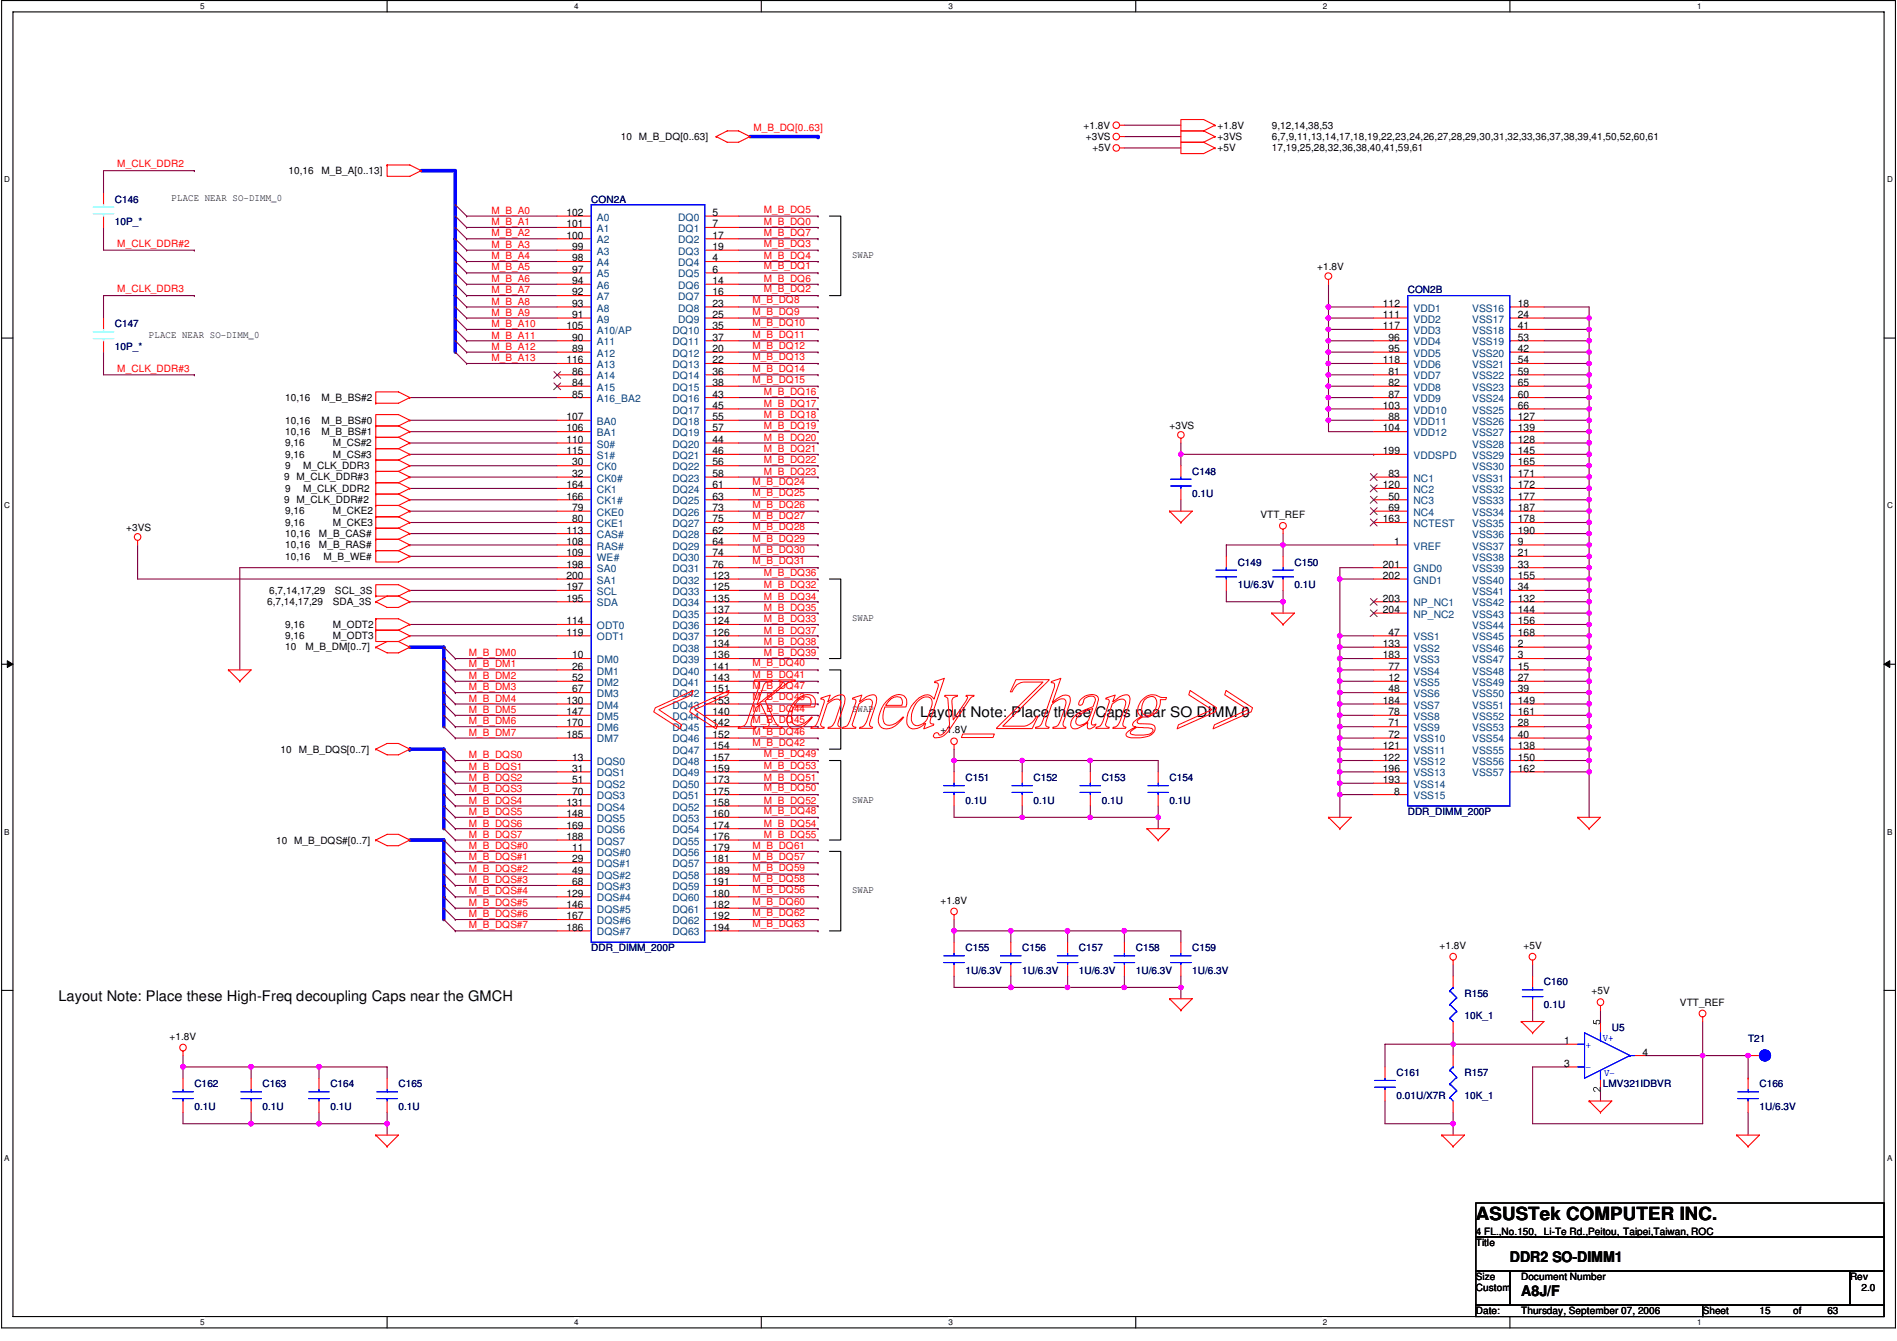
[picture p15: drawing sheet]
<svg xmlns="http://www.w3.org/2000/svg" width="297mm" height="210mm" viewBox="0 0 297 210" stroke-linecap="round" stroke-linejoin="round" font-family="sans-serif">
<defs><g id="words">
<text font-size="2.8" x="231.1" y="191">ASUSTek COMPUTER INC.</text>
<g font-size="2.3">
<text x="144.1" y="112.3">Layout Note: Place these Caps near SO DIMM 0</text>
<text x="9.1" y="156.6">Layout Note: Place these High-Freq decoupling Caps near the GMCH</text>
<text x="236.4" y="197.6">DDR2 SO-DIMM1</text>
<text x="238.2" y="202.9">A8J/F</text>
</g>
<g font-size="1.6">
<text x="97.2" y="21.9">10 M_B_DQ[0..63]</text>
<text x="169.7" y="20.2">+1.8V</text>
<text x="170" y="21.9">+3VS</text>
<text x="171.1" y="23.7">+5V</text>
<text x="190.6" y="21.9">+3VS</text>
<text x="190.6" y="20.2">+1.8V</text>
<text x="190.6" y="23.7">+5V</text>
<text x="199.1" y="21.9">6,7,9,11,13,14,17,18,19,22,23,24,26,27,28,29,30,31,32,33,36,37,38,39,41,50,52,60,61</text>
<text x="199.1" y="20.2">9,12,14,38,53</text>
<text x="199.1" y="23.7">17,19,25,28,32,36,38,40,41,59,61</text>
<text x="45.2" y="27.3">10,16</text>
<text x="50.3" y="27.3">M_B_A[0..13]</text>
<text x="26.9" y="31.5">PLACE NEAR SO-DIMM_0</text>
<text x="88.7" y="33.8">102</text>
<text x="88.7" y="35.6">101</text>
<text x="111.6" y="33.8">5</text>
<text x="111.6" y="35.6">7</text>
<text x="88.7" y="37.3">100</text>
<text x="89.6" y="39.1">99</text>
<text x="89.6" y="40.9">98</text>
<text x="111.6" y="37.3">17</text>
<text x="111.6" y="39.1">19</text>
<text x="111.6" y="40.9">4</text>
<text x="133.4" y="40.4">SWAP</text>
<text x="89.6" y="42.7">97</text>
<text x="89.6" y="44.4">94</text>
<text x="89.6" y="46.2">92</text>
<text x="111.6" y="42.7">6</text>
<text x="111.6" y="44.4">14</text>
<text x="111.6" y="46.2">16</text>
<text x="206.2" y="42.3">+1.8V</text>
<text x="23.3" y="52.8">PLACE NEAR SO-DIMM_0</text>
<text x="88.7" y="51.6">105</text>
<text x="89.6" y="48">93</text>
<text x="89.6" y="49.8">91</text>
<text x="89.6" y="53.3">90</text>
<text x="111.6" y="48">23</text>
<text x="111.6" y="49.8">25</text>
<text x="111.6" y="51.6">35</text>
<text x="111.6" y="53.3">37</text>
<text x="216.5" y="48">112</text>
<text x="216.5" y="49.8">111</text>
<text x="216.5" y="51.6">117</text>
<text x="217.4" y="53.3">96</text>
<text x="237.7" y="48">18</text>
<text x="237.7" y="49.8">24</text>
<text x="237.7" y="51.6">41</text>
<text x="237.7" y="53.3">53</text>
<text x="88.7" y="56.9">116</text>
<text x="89.6" y="55.1">89</text>
<text x="89.6" y="58.7">86</text>
<text x="111.6" y="55.1">20</text>
<text x="111.6" y="56.9">22</text>
<text x="111.6" y="58.7">36</text>
<text x="216.5" y="56.9">118</text>
<text x="217.4" y="55.1">95</text>
<text x="217.4" y="58.7">81</text>
<text x="237.7" y="55.1">42</text>
<text x="237.7" y="56.9">54</text>
<text x="237.7" y="58.7">59</text>
<text x="44.7" y="62.8">10,16</text>
<text x="50.3" y="62.8">M_B_BS#2</text>
<text x="88.7" y="65.8">107</text>
<text x="89.6" y="60.5">84</text>
<text x="89.6" y="62.2">85</text>
<text x="111.6" y="60.5">38</text>
<text x="111.6" y="62.2">43</text>
<text x="111.6" y="64">45</text>
<text x="111.6" y="65.8">55</text>
<text x="216.5" y="64">103</text>
<text x="217.4" y="60.5">82</text>
<text x="217.4" y="62.2">87</text>
<text x="217.4" y="65.8">88</text>
<text x="237.7" y="60.5">65</text>
<text x="237.7" y="62.2">60</text>
<text x="237.7" y="64">66</text>
<text x="237.7" y="65.8">127</text>
<text x="44.7" y="69.8">9,16</text>
<text x="44.7" y="71.6">9,16</text>
<text x="44.7" y="68.1">10,16</text>
<text x="44.7" y="66.3">10,16</text>
<text x="50.3" y="68.1">M_B_BS#1</text>
<text x="50.3" y="66.3">M_B_BS#0</text>
<text x="52.1" y="69.8">M_CS#2</text>
<text x="52.1" y="71.6">M_CS#3</text>
<text x="88.7" y="67.5">106</text>
<text x="88.7" y="69.3">110</text>
<text x="88.7" y="71.1">115</text>
<text x="111.6" y="67.5">57</text>
<text x="111.6" y="69.3">44</text>
<text x="111.6" y="71.1">46</text>
<text x="183.1" y="67.2">+3VS</text>
<text x="216.5" y="67.5">104</text>
<text x="216.5" y="71.1">199</text>
<text x="237.7" y="67.5">139</text>
<text x="237.7" y="69.3">128</text>
<text x="237.7" y="71.1">145</text>
<text x="44.5" y="75.2">9 M_CLK_DDR#3</text>
<text x="44.7" y="77">9</text>
<text x="44.7" y="73.4">9</text>
<text x="47.5" y="77">M_CLK_DDR2</text>
<text x="47.5" y="73.4">M_CLK_DDR3</text>
<text x="88.7" y="76.4">164</text>
<text x="89.6" y="72.9">30</text>
<text x="89.6" y="74.6">32</text>
<text x="111.6" y="72.9">56</text>
<text x="111.6" y="74.6">58</text>
<text x="111.6" y="76.4">61</text>
<text x="216.5" y="76.4">120</text>
<text x="217.4" y="74.6">83</text>
<text x="237.7" y="72.9">165</text>
<text x="237.7" y="74.6">171</text>
<text x="237.7" y="76.4">172</text>
<text x="19.8" y="83.2">+3VS</text>
<text x="44.5" y="78.7">9 M_CLK_DDR#2</text>
<text x="44.7" y="82.3">9,16</text>
<text x="44.7" y="80.5">9,16</text>
<text x="52.1" y="82.3">M_CKE3</text>
<text x="52.1" y="80.5">M_CKE2</text>
<text x="88.7" y="78.2">166</text>
<text x="88.7" y="83.5">113</text>
<text x="89.6" y="80">79</text>
<text x="89.6" y="81.7">80</text>
<text x="111.6" y="78.2">63</text>
<text x="111.6" y="80">73</text>
<text x="111.6" y="81.7">75</text>
<text x="111.6" y="83.5">62</text>
<text x="197.4" y="81.1">VTT_REF</text>
<text x="216.5" y="81.7">163</text>
<text x="217.4" y="78.2">50</text>
<text x="217.4" y="80">69</text>
<text x="237.7" y="78.2">177</text>
<text x="237.7" y="80">187</text>
<text x="237.7" y="81.7">178</text>
<text x="237.7" y="83.5">190</text>
<text x="44.7" y="84.1">10,16</text>
<text x="44.7" y="85.9">10,16</text>
<text x="44.7" y="87.6">10,16</text>
<text x="49.9" y="84.1">M_B_CAS#</text>
<text x="49.9" y="85.9">M_B_RAS#</text>
<text x="50.7" y="87.6">M_B_WE#</text>
<text x="88.7" y="85.3">108</text>
<text x="88.7" y="87.1">109</text>
<text x="88.7" y="88.9">198</text>
<text x="111.6" y="85.3">64</text>
<text x="111.6" y="87.1">74</text>
<text x="111.6" y="88.9">76</text>
<text x="216.5" y="88.9">201</text>
<text x="218.3" y="85.3">1</text>
<text x="237.7" y="85.3">9</text>
<text x="237.7" y="87.1">21</text>
<text x="237.7" y="88.9">33</text>
<text x="41.8" y="94.7">6,7,14,17,29</text>
<text x="42.2" y="93">6,7,14,17,29</text>
<text x="52.1" y="94.7">SDA_3S</text>
<text x="52.4" y="93">SCL_3S</text>
<text x="88.7" y="90.6">200</text>
<text x="88.7" y="92.4">197</text>
<text x="88.7" y="94.2">195</text>
<text x="111.6" y="90.6">123</text>
<text x="111.6" y="92.4">125</text>
<text x="111.6" y="94.2">135</text>
<text x="111.6" y="96">137</text>
<text x="216.5" y="90.6">202</text>
<text x="216.5" y="94.2">203</text>
<text x="216.5" y="96">204</text>
<text x="237.7" y="90.6">155</text>
<text x="237.7" y="92.4">34</text>
<text x="237.7" y="94.2">132</text>
<text x="237.7" y="96">144</text>
<text x="44.7" y="101.8">10</text>
<text x="44.7" y="98.3">9,16</text>
<text x="44.7" y="100">9,16</text>
<text x="47.8" y="101.8">M_B_DM[0..7]</text>
<text x="52.1" y="98.3">M_ODT2</text>
<text x="52.1" y="100">M_ODT3</text>
<text x="88.7" y="97.7">114</text>
<text x="88.7" y="99.5">119</text>
<text x="111.6" y="97.7">124</text>
<text x="111.6" y="99.5">126</text>
<text x="111.6" y="101.3">134</text>
<text x="133.4" y="97.2">SWAP</text>
<text x="216.5" y="101.3">133</text>
<text x="217.4" y="99.5">47</text>
<text x="237.7" y="97.7">156</text>
<text x="237.7" y="99.5">168</text>
<text x="237.7" y="101.3">2</text>
<text x="89.6" y="103">10</text>
<text x="89.6" y="104.8">26</text>
<text x="89.6" y="106.6">52</text>
<text x="111.6" y="103">136</text>
<text x="111.6" y="104.8">141</text>
<text x="111.6" y="106.6">143</text>
<text x="216.5" y="103">183</text>
<text x="217.4" y="104.8">77</text>
<text x="217.4" y="106.6">12</text>
<text x="237.7" y="103">3</text>
<text x="237.7" y="104.8">15</text>
<text x="237.7" y="106.6">27</text>
<text x="88.7" y="110.2">130</text>
<text x="88.7" y="111.9">147</text>
<text x="88.7" y="113.7">170</text>
<text x="89.6" y="108.4">67</text>
<text x="111.6" y="108.4">151</text>
<text x="111.6" y="110.2">153</text>
<text x="111.6" y="111.9">140</text>
<text x="111.6" y="113.7">142</text>
<text x="133.4" y="111.4">SWAP</text>
<text x="216.5" y="110.2">184</text>
<text x="217.4" y="108.4">48</text>
<text x="217.4" y="111.9">78</text>
<text x="217.4" y="113.7">71</text>
<text x="237.7" y="108.4">39</text>
<text x="237.7" y="110.2">149</text>
<text x="237.7" y="111.9">161</text>
<text x="237.7" y="113.7">28</text>
<text x="43.9" y="117.8">10 M_B_DQS[0..7]</text>
<text x="88.7" y="115.5">185</text>
<text x="89.6" y="119">13</text>
<text x="111.6" y="115.5">152</text>
<text x="111.6" y="117.3">154</text>
<text x="111.6" y="119">157</text>
<text x="147.3" y="114.8">+1.8V</text>
<text x="216.5" y="117.3">121</text>
<text x="216.5" y="119">122</text>
<text x="217.4" y="115.5">72</text>
<text x="237.7" y="115.5">40</text>
<text x="237.7" y="117.3">138</text>
<text x="237.7" y="119">150</text>
<text x="89.6" y="120.8">31</text>
<text x="89.6" y="122.6">51</text>
<text x="89.6" y="124.4">70</text>
<text x="111.6" y="120.8">159</text>
<text x="111.6" y="122.6">173</text>
<text x="111.6" y="124.4">175</text>
<text x="133.4" y="125.6">SWAP</text>
<text x="216.5" y="120.8">196</text>
<text x="216.5" y="122.6">193</text>
<text x="218.3" y="124.4">8</text>
<text x="237.7" y="120.8">162</text>
<text x="88.7" y="126.2">131</text>
<text x="88.7" y="127.9">148</text>
<text x="88.7" y="129.7">169</text>
<text x="88.7" y="131.5">188</text>
<text x="111.6" y="126.2">158</text>
<text x="111.6" y="127.9">160</text>
<text x="111.6" y="129.7">174</text>
<text x="111.6" y="131.5">176</text>
<text x="43.2" y="132">10 M_B_DQS#[0..7]</text>
<text x="89.6" y="133.2">11</text>
<text x="89.6" y="135">29</text>
<text x="89.6" y="136.8">49</text>
<text x="111.6" y="133.2">179</text>
<text x="111.6" y="135">181</text>
<text x="111.6" y="136.8">189</text>
<text x="88.7" y="140.3">129</text>
<text x="88.7" y="142.1">146</text>
<text x="88.7" y="143.9">167</text>
<text x="89.6" y="138.6">68</text>
<text x="111.6" y="138.6">191</text>
<text x="111.6" y="140.3">180</text>
<text x="111.6" y="142.1">182</text>
<text x="111.6" y="143.9">192</text>
<text x="133.4" y="139.8">SWAP</text>
<text x="147.3" y="141.4">+1.8V</text>
<text x="88.7" y="145.7">186</text>
<text x="111.6" y="145.7">194</text>
<text x="225.4" y="148.5">+1.8V</text>
<text x="238.5" y="148.5">+5V</text>
<text x="249.2" y="155.6">+5V</text>
<text x="263.1" y="157.4">VTT_REF</text>
<text x="26.5" y="162.7">+1.8V</text>
<text x="244.9" y="163.4">1</text>
<text x="244.9" y="167">3</text>
<text x="257.2" y="165.2">4</text>
<text x="231.1" y="195.1">Title</text>
<text x="231.1" y="193.3">4 FL.,No.150, Li-Te Rd.,Peitou, Taipei,Taiwan, ROC</text>
<text x="231.1" y="200.4">Size</text>
<text x="231.1" y="202.1">Custom</text>
<text x="238.2" y="200.4">Document Number</text>
<text x="289.7" y="200.4">Rev</text>
<text x="291.5" y="202.1">2.0</text>
<text x="231.1" y="205.7">Date:</text>
<text x="238.2" y="205.7">Thursday, September 07, 2006</text>
<text x="266.6" y="205.7">Sheet</text>
<text x="275.5" y="205.7">15</text>
<text x="280.8" y="205.7">of</text>
<text x="286.2" y="205.7">63</text>
</g>
<g font-size="1.6" fill="#f00">
<text x="118" y="20.5">M_B_DQ[0..63]</text>
<text x="18.4" y="26.2">M_CLK_DDR2</text>
<text x="77" y="33.4">M_B_A0</text>
<text x="77" y="35.2">M_B_A1</text>
<text x="119.6" y="33.3">M_B_DQ5</text>
<text x="119.6" y="35.2">M_B_DQ0</text>
<text x="18.4" y="38.6">M_CLK_DDR#2</text>
<text x="77" y="37">M_B_A2</text>
<text x="77" y="38.8">M_B_A3</text>
<text x="77" y="40.6">M_B_A4</text>
<text x="119.6" y="37">M_B_DQ7</text>
<text x="119.6" y="38.6">M_B_DQ3</text>
<text x="119.6" y="40.6">M_B_DQ4</text>
<text x="18.4" y="45.7">M_CLK_DDR3</text>
<text x="77" y="42.3">M_B_A5</text>
<text x="77" y="44.1">M_B_A6</text>
<text x="77" y="45.9">M_B_A7</text>
<text x="77" y="47.7">M_B_A8</text>
<text x="117.8" y="47.5">M_B_DQ8</text>
<text x="119.6" y="42.2">M_B_DQ1</text>
<text x="119.6" y="44.1">M_B_DQ6</text>
<text x="119.6" y="45.7">M_B_DQ2</text>
<text x="77" y="49.4">M_B_A9</text>
<text x="77" y="51.2">M_B_A10</text>
<text x="77" y="53">M_B_A11</text>
<text x="117.8" y="49.3">M_B_DQ9</text>
<text x="117.8" y="51.1">M_B_DQ10</text>
<text x="117.8" y="52.8">M_B_DQ11</text>
<text x="18.4" y="58.2">M_CLK_DDR#3</text>
<text x="77" y="54.8">M_B_A12</text>
<text x="77" y="56.6">M_B_A13</text>
<text x="117.8" y="54.6">M_B_DQ12</text>
<text x="117.8" y="56.4">M_B_DQ13</text>
<text x="117.8" y="58.2">M_B_DQ14</text>
<text x="117.8" y="59.9">M_B_DQ15</text>
<text x="119.6" y="61.9">M_B_DQ16</text>
<text x="119.6" y="63.7">M_B_DQ17</text>
<text x="119.6" y="65.4">M_B_DQ18</text>
<text x="119.6" y="67.2">M_B_DQ19</text>
<text x="119.6" y="69">M_B_DQ20</text>
<text x="119.6" y="70.7">M_B_DQ21</text>
<text x="117.8" y="75.9">M_B_DQ24</text>
<text x="117.8" y="77.7">M_B_DQ25</text>
<text x="119.6" y="72.5">M_B_DQ22</text>
<text x="119.6" y="74.3">M_B_DQ23</text>
<text x="117.8" y="79.5">M_B_DQ26</text>
<text x="117.8" y="81.2">M_B_DQ27</text>
<text x="117.8" y="83">M_B_DQ28</text>
<text x="117.8" y="84.8">M_B_DQ29</text>
<text x="117.8" y="86.6">M_B_DQ30</text>
<text x="117.8" y="88.3">M_B_DQ31</text>
<text x="119.6" y="90.1">M_B_DQ36</text>
<text x="119.6" y="92.1">M_B_DQ32</text>
<text x="119.6" y="93.9">M_B_DQ34</text>
<text x="119.6" y="95.6">M_B_DQ35</text>
<text x="119.6" y="97.4">M_B_DQ33</text>
<text x="119.6" y="99.2">M_B_DQ37</text>
<text x="119.6" y="100.9">M_B_DQ38</text>
<text x="73.4" y="102.7">M_B_DM0</text>
<text x="73.4" y="104.5">M_B_DM1</text>
<text x="73.4" y="106.3">M_B_DM2</text>
<text x="117.8" y="104.3">M_B_DQ40</text>
<text x="117.8" y="106.1">M_B_DQ41</text>
<text x="117.8" y="107.9">M_B_DQ47</text>
<text x="119.6" y="102.7">M_B_DQ39</text>
<text x="73.4" y="108">M_B_DM3</text>
<text x="73.4" y="109.8">M_B_DM4</text>
<text x="73.4" y="111.6">M_B_DM5</text>
<text x="73.4" y="113.4">M_B_DM6</text>
<text x="117.8" y="109.6">M_B_DQ43</text>
<text x="117.8" y="111.4">M_B_DQ44</text>
<text x="117.8" y="113.2">M_B_DQ45</text>
<text x="73.4" y="115.1">M_B_DM7</text>
<text x="73.4" y="118.7">M_B_DQS0</text>
<text x="117.8" y="115">M_B_DQ46</text>
<text x="117.8" y="116.8">M_B_DQ42</text>
<text x="119.6" y="118.5">M_B_DQ49</text>
<text x="73.4" y="120.5">M_B_DQS1</text>
<text x="73.4" y="122.3">M_B_DQS2</text>
<text x="73.4" y="124">M_B_DQS3</text>
<text x="73.4" y="125.8">M_B_DQS4</text>
<text x="119.6" y="120.3">M_B_DQ53</text>
<text x="119.6" y="125.8">M_B_DQ52</text>
<text x="119.6" y="122.3">M_B_DQ51</text>
<text x="119.6" y="123.9">M_B_DQ50</text>
<text x="73.4" y="127.6">M_B_DQS5</text>
<text x="73.4" y="129.4">M_B_DQS6</text>
<text x="73.4" y="131.1">M_B_DQS7</text>
<text x="119.6" y="129.4">M_B_DQ54</text>
<text x="119.6" y="131.1">M_B_DQ55</text>
<text x="119.6" y="127.4">M_B_DQ48</text>
<text x="73.4" y="132.9">M_B_DQS#0</text>
<text x="73.4" y="134.7">M_B_DQS#1</text>
<text x="73.4" y="136.4">M_B_DQS#2</text>
<text x="117.8" y="132.9">M_B_DQ61</text>
<text x="117.8" y="134.7">M_B_DQ57</text>
<text x="117.8" y="136.3">M_B_DQ59</text>
<text x="73.4" y="138.2">M_B_DQS#3</text>
<text x="73.4" y="140">M_B_DQS#4</text>
<text x="73.4" y="141.8">M_B_DQS#5</text>
<text x="73.4" y="143.6">M_B_DQS#6</text>
<text x="117.8" y="143.4">M_B_DQ62</text>
<text x="117.8" y="138">M_B_DQ58</text>
<text x="117.8" y="139.8">M_B_DQ56</text>
<text x="117.8" y="141.6">M_B_DQ60</text>
<text x="73.4" y="145.3">M_B_DQS#7</text>
<text x="117.8" y="145.2">M_B_DQ63</text>
</g>
<g font-size="1.6" fill="#000080">
<text x="18" y="31.7">C146</text>
<text x="18" y="35.2">10P_*</text>
<text x="92.6" y="31.7">CON2A</text>
<text x="220.4" y="45.9">CON2B</text>
<text x="18" y="51.2">C147</text>
<text x="18" y="54.8">10P_*</text>
<text x="186.7" y="74.3">C148</text>
<text x="186.7" y="77.9">0.1U</text>
<text x="193.8" y="88.5">C149</text>
<text x="202.7" y="88.5">C150</text>
<text x="193.8" y="92.1">1U/6.3V</text>
<text x="202.7" y="92.1">0.1U</text>
<text x="151.2" y="122.3">C151</text>
<text x="151.2" y="125.8">0.1U</text>
<text x="161.8" y="122.3">C152</text>
<text x="161.8" y="125.8">0.1U</text>
<text x="172.5" y="122.3">C153</text>
<text x="172.5" y="125.8">0.1U</text>
<text x="183.1" y="122.3">C154</text>
<text x="183.1" y="125.8">0.1U</text>
<text x="220.4" y="127.6">DDR_DIMM_200P</text>
<text x="92.6" y="148.9">DDR_DIMM_200P</text>
<text x="151.2" y="148.9">C155</text>
<text x="160.1" y="148.9">C156</text>
<text x="168.9" y="148.9">C157</text>
<text x="177.8" y="148.9">C158</text>
<text x="186.7" y="148.9">C159</text>
<text x="151.2" y="152.4">1U/6.3V</text>
<text x="160.1" y="152.4">1U/6.3V</text>
<text x="168.9" y="152.4">1U/6.3V</text>
<text x="177.8" y="152.4">1U/6.3V</text>
<text x="186.7" y="152.4">1U/6.3V</text>
<text x="229.3" y="156">R156</text>
<text x="241.8" y="154.2">C160</text>
<text x="229.3" y="159.6">10K_1</text>
<text x="241.8" y="157.8">0.1U</text>
<text x="252.4" y="161.3">U5</text>
<text x="273.7" y="163.1">T21</text>
<text x="30.4" y="170.2">C162</text>
<text x="30.4" y="173.7">0.1U</text>
<text x="41.1" y="170.2">C163</text>
<text x="41.1" y="173.7">0.1U</text>
<text x="51.7" y="170.2">C164</text>
<text x="51.7" y="173.7">0.1U</text>
<text x="62.4" y="170.2">C165</text>
<text x="62.4" y="173.7">0.1U</text>
<text x="218.6" y="168.4">C161</text>
<text x="218.6" y="172">0.01U/X7R</text>
<text x="229.3" y="168.4">R157</text>
<text x="229.3" y="172">10K_1</text>
<text x="251" y="170.2">LMV321IDBVR</text>
<text x="275.5" y="170.2">C166</text>
<text x="275.5" y="173.7">1U/6.3V</text>
</g>
<g font-size="1.6" fill="#004080">
<text x="93.5" y="34.5">A0</text>
<text x="106.2" y="34.5">DQ0</text>
<text x="93.5" y="36.3">A1</text>
<text x="93.5" y="38.1">A2</text>
<text x="93.5" y="39.9">A3</text>
<text x="93.5" y="41.7">A4</text>
<text x="106.2" y="36.3">DQ1</text>
<text x="106.2" y="38.1">DQ2</text>
<text x="106.2" y="39.9">DQ3</text>
<text x="106.2" y="41.7">DQ4</text>
<text x="93.5" y="43.4">A5</text>
<text x="93.5" y="45.2">A6</text>
<text x="93.5" y="47">A7</text>
<text x="106.2" y="43.4">DQ5</text>
<text x="106.2" y="45.2">DQ6</text>
<text x="106.2" y="47">DQ7</text>
<text x="93.5" y="48.8">A8</text>
<text x="93.5" y="50.5">A9</text>
<text x="93.5" y="52.3">A10/AP</text>
<text x="105.3" y="52.3">DQ10</text>
<text x="106.2" y="48.8">DQ8</text>
<text x="106.2" y="50.5">DQ9</text>
<text x="221.3" y="48.8">VDD1</text>
<text x="221.3" y="50.5">VDD2</text>
<text x="221.3" y="52.3">VDD3</text>
<text x="230.5" y="48.8">VSS16</text>
<text x="230.5" y="50.5">VSS17</text>
<text x="230.5" y="52.3">VSS18</text>
<text x="93.5" y="54.1">A11</text>
<text x="93.5" y="55.8">A12</text>
<text x="93.5" y="57.6">A13</text>
<text x="93.5" y="59.4">A14</text>
<text x="105.3" y="54.1">DQ11</text>
<text x="105.3" y="55.8">DQ12</text>
<text x="105.3" y="57.6">DQ13</text>
<text x="105.3" y="59.4">DQ14</text>
<text x="221.3" y="54.1">VDD4</text>
<text x="221.3" y="55.8">VDD5</text>
<text x="221.3" y="57.6">VDD6</text>
<text x="221.3" y="59.4">VDD7</text>
<text x="230.5" y="54.1">VSS19</text>
<text x="230.5" y="55.8">VSS20</text>
<text x="230.5" y="57.6">VSS21</text>
<text x="230.5" y="59.4">VSS22</text>
<text x="93.5" y="61.2">A15</text>
<text x="93.5" y="62.9">A16_BA2</text>
<text x="105.3" y="61.2">DQ15</text>
<text x="105.3" y="62.9">DQ16</text>
<text x="105.3" y="64.7">DQ17</text>
<text x="221.3" y="61.2">VDD8</text>
<text x="221.3" y="62.9">VDD9</text>
<text x="221.3" y="64.7">VDD10</text>
<text x="230.5" y="61.2">VSS23</text>
<text x="230.5" y="62.9">VSS24</text>
<text x="230.5" y="64.7">VSS25</text>
<text x="93.5" y="66.5">BA0</text>
<text x="93.5" y="68.3">BA1</text>
<text x="93.5" y="70.1">S0#</text>
<text x="93.5" y="71.8">S1#</text>
<text x="105.3" y="66.5">DQ18</text>
<text x="105.3" y="68.3">DQ19</text>
<text x="105.3" y="70.1">DQ20</text>
<text x="105.3" y="71.8">DQ21</text>
<text x="221.3" y="66.5">VDD11</text>
<text x="221.3" y="68.3">VDD12</text>
<text x="221.3" y="71.8">VDDSPD</text>
<text x="230.5" y="66.5">VSS26</text>
<text x="230.5" y="68.3">VSS27</text>
<text x="230.5" y="70.1">VSS28</text>
<text x="230.5" y="71.8">VSS29</text>
<text x="93.5" y="73.6">CK0</text>
<text x="93.5" y="75.4">CK0#</text>
<text x="93.5" y="77.2">CK1</text>
<text x="105.3" y="73.6">DQ22</text>
<text x="105.3" y="75.4">DQ23</text>
<text x="105.3" y="77.2">DQ24</text>
<text x="221.3" y="75.4">NC1</text>
<text x="221.3" y="77.2">NC2</text>
<text x="230.5" y="73.6">VSS30</text>
<text x="230.5" y="75.4">VSS31</text>
<text x="230.5" y="77.2">VSS32</text>
<text x="93.5" y="79">CK1#</text>
<text x="93.5" y="80.7">CKE0</text>
<text x="93.5" y="82.5">CKE1</text>
<text x="105.3" y="79">DQ25</text>
<text x="105.3" y="80.7">DQ26</text>
<text x="105.3" y="82.5">DQ27</text>
<text x="221.3" y="79">NC3</text>
<text x="221.3" y="80.7">NC4</text>
<text x="221.3" y="82.5">NCTEST</text>
<text x="230.5" y="79">VSS33</text>
<text x="230.5" y="80.7">VSS34</text>
<text x="230.5" y="82.5">VSS35</text>
<text x="93.5" y="84.2">CAS#</text>
<text x="93.5" y="86">RAS#</text>
<text x="93.5" y="87.8">WE#</text>
<text x="93.5" y="89.6">SA0</text>
<text x="105.3" y="84.2">DQ28</text>
<text x="105.3" y="86">DQ29</text>
<text x="105.3" y="87.8">DQ30</text>
<text x="105.3" y="89.6">DQ31</text>
<text x="221.3" y="86">VREF</text>
<text x="221.3" y="89.6">GND0</text>
<text x="230.5" y="84.2">VSS36</text>
<text x="230.5" y="86">VSS37</text>
<text x="230.5" y="87.8">VSS38</text>
<text x="230.5" y="89.6">VSS39</text>
<text x="93.5" y="91.4">SA1</text>
<text x="93.5" y="93.1">SCL</text>
<text x="93.5" y="94.9">SDA</text>
<text x="105.3" y="91.4">DQ32</text>
<text x="105.3" y="93.1">DQ33</text>
<text x="105.3" y="94.9">DQ34</text>
<text x="221.3" y="91.4">GND1</text>
<text x="221.3" y="94.9">NP_NC1</text>
<text x="230.5" y="91.4">VSS40</text>
<text x="230.5" y="93.1">VSS41</text>
<text x="230.5" y="94.9">VSS42</text>
<text x="93.5" y="98.5">ODT0</text>
<text x="93.5" y="100.2">ODT1</text>
<text x="105.3" y="96.7">DQ35</text>
<text x="105.3" y="98.5">DQ36</text>
<text x="105.3" y="100.2">DQ37</text>
<text x="221.3" y="100.2">VSS1</text>
<text x="221.3" y="96.7">NP_NC2</text>
<text x="230.5" y="96.7">VSS43</text>
<text x="230.5" y="98.5">VSS44</text>
<text x="230.5" y="100.2">VSS45</text>
<text x="93.5" y="103.8">DM0</text>
<text x="93.5" y="105.6">DM1</text>
<text x="93.5" y="107.4">DM2</text>
<text x="105.3" y="102">DQ38</text>
<text x="105.3" y="103.8">DQ39</text>
<text x="105.3" y="105.6">DQ40</text>
<text x="105.3" y="107.4">DQ41</text>
<text x="221.3" y="102">VSS2</text>
<text x="221.3" y="103.8">VSS3</text>
<text x="221.3" y="105.6">VSS4</text>
<text x="221.3" y="107.4">VSS5</text>
<text x="230.5" y="102">VSS46</text>
<text x="230.5" y="103.8">VSS47</text>
<text x="230.5" y="105.6">VSS48</text>
<text x="230.5" y="107.4">VSS49</text>
<text x="93.5" y="109.1">DM3</text>
<text x="93.5" y="110.9">DM4</text>
<text x="93.5" y="112.7">DM5</text>
<text x="105.3" y="109.1">DQ42</text>
<text x="105.3" y="110.9">DQ43</text>
<text x="105.3" y="112.7">DQ44</text>
<text x="221.3" y="109.1">VSS6</text>
<text x="221.3" y="110.9">VSS7</text>
<text x="221.3" y="112.7">VSS8</text>
<text x="230.5" y="109.1">VSS50</text>
<text x="230.5" y="110.9">VSS51</text>
<text x="230.5" y="112.7">VSS52</text>
<text x="93.5" y="114.5">DM6</text>
<text x="93.5" y="116.2">DM7</text>
<text x="93.5" y="119.8">DQS0</text>
<text x="105.3" y="114.5">DQ45</text>
<text x="105.3" y="116.2">DQ46</text>
<text x="105.3" y="118">DQ47</text>
<text x="105.3" y="119.8">DQ48</text>
<text x="221.3" y="114.5">VSS9</text>
<text x="221.3" y="116.2">VSS10</text>
<text x="221.3" y="118">VSS11</text>
<text x="221.3" y="119.8">VSS12</text>
<text x="230.5" y="114.5">VSS53</text>
<text x="230.5" y="116.2">VSS54</text>
<text x="230.5" y="118">VSS55</text>
<text x="230.5" y="119.8">VSS56</text>
<text x="93.5" y="121.5">DQS1</text>
<text x="93.5" y="123.3">DQS2</text>
<text x="93.5" y="125.1">DQS3</text>
<text x="105.3" y="121.5">DQ49</text>
<text x="105.3" y="123.3">DQ50</text>
<text x="105.3" y="125.1">DQ51</text>
<text x="221.3" y="121.5">VSS13</text>
<text x="221.3" y="123.3">VSS14</text>
<text x="221.3" y="125.1">VSS15</text>
<text x="230.5" y="121.5">VSS57</text>
<text x="93.5" y="126.9">DQS4</text>
<text x="93.5" y="128.7">DQS5</text>
<text x="93.5" y="130.4">DQS6</text>
<text x="105.3" y="126.9">DQ52</text>
<text x="105.3" y="128.7">DQ53</text>
<text x="105.3" y="130.4">DQ54</text>
<text x="93.5" y="132.2">DQS7</text>
<text x="93.5" y="134">DQS#0</text>
<text x="93.5" y="135.8">DQS#1</text>
<text x="93.5" y="137.5">DQS#2</text>
<text x="105.3" y="132.2">DQ55</text>
<text x="105.3" y="134">DQ56</text>
<text x="105.3" y="135.8">DQ57</text>
<text x="105.3" y="137.5">DQ58</text>
<text x="93.5" y="139.3">DQS#3</text>
<text x="93.5" y="141.1">DQS#4</text>
<text x="93.5" y="142.9">DQS#5</text>
<text x="105.3" y="139.3">DQ59</text>
<text x="105.3" y="141.1">DQ60</text>
<text x="105.3" y="142.9">DQ61</text>
<text x="93.5" y="144.7">DQS#6</text>
<text x="93.5" y="146.4">DQS#7</text>
<text x="105.3" y="144.7">DQ62</text>
<text x="105.3" y="146.4">DQ63</text>
</g>
<g font-size="1.6" fill="#00f">
<text x="248.3" y="164">+</text>
<text x="248.3" y="167.5">-</text>
<text x="251" y="162.9">V+</text>
<text x="251.2" y="168.4">V-</text>
</g>
<g font-size="1.3">
<text x="31.3" y="1.4">5</text>
<text x="89.9" y="1.4">4</text>
<text x="148.5" y="1.4">3</text>
<text x="207.1" y="1.4">2</text>
<text x="265.7" y="1.4">1</text>
<text x=".7" y="28.5">D</text>
<text x="295.5" y="28.5">D</text>
<text x=".7" y="79.6">C</text>
<text x="295.5" y="79.6">C</text>
<text x=".7" y="130.6">B</text>
<text x="295.5" y="130.6">B</text>
<text x=".7" y="181.7">A</text>
<text x="295.5" y="181.7">A</text>
<text x="31.3" y="207.4">5</text>
<text x="89.9" y="207.4">4</text>
<text x="148.5" y="207.4">3</text>
<text x="207.1" y="207.4">2</text>
<text x="265.7" y="207.4">1</text>
</g>
</g></defs>
<path d="M.3 .1h296.5v207.8h-296.5zM2 1.9h293v204.2h-293z" fill="none" stroke="#000" stroke-width=".17"/>
<g fill="#fff">
<path d="M31.3 .3h.7v1.4h-.7z"/>
<path d="M31.3 206.2h.7v1.5h-.7z"/>
</g>
<path d="M60.6 .1v1.8M60.6 206.1v1.8" fill="none" stroke="#000" stroke-width=".17"/>
<g fill="#fff">
<path d="M89.9 .3h.7v1.4h-.7z"/>
<path d="M89.9 206.2h.7v1.5h-.7z"/>
</g>
<path d="M119.2 .1v1.8M119.2 206.1v1.8" fill="none" stroke="#000" stroke-width=".17"/>
<g fill="#fff">
<path d="M148.5 .3h.7v1.4h-.7z"/>
<path d="M148.5 206.2h.7v1.5h-.7z"/>
</g>
<path d="M177.8 .1v1.8M177.8 206.1v1.8" fill="none" stroke="#000" stroke-width=".17"/>
<g fill="#fff">
<path d="M207.1 .3h.8v1.4h-.8z"/>
<path d="M207.1 206.2h.8v1.5h-.8z"/>
</g>
<path d="M236.4 .1v1.8M236.4 206.1v1.8" fill="none" stroke="#000" stroke-width=".17"/>
<g fill="#fff">
<path d="M265.7 .3h.7v1.4h-.7z"/>
<path d="M265.7 206.2h.7v1.5h-.7z"/>
<path d="M.7 27.3h.9v1.5h-.9z"/>
<path d="M295.4 27.3h1v1.5h-1z"/>
<path d="M.7 78.4h.9v1.5h-.9z"/>
<path d="M295.4 78.4h1v1.5h-1z"/>
</g>
<path d="M.3 52.9h1.7M295 52.9h1.8" fill="none" stroke="#000" stroke-width=".17"/>
<g fill="#fff">
<path d="M.7 129.5h.9v1.4h-.9z"/>
<path d="M295.4 129.5h.9v1.4h-.9z"/>
</g>
<path d="M.3 104h1.7M295 104h1.8" fill="none" stroke="#000" stroke-width=".17"/>
<path d="M1.1 103.4l.9 .6-.9 .5zM295 104l.9-.6v1.1z" fill="#000"/>
<path d="M1.1 103.4l.9 .6-.9 .5zM295 104l.9-.6v1.1z" fill="none" stroke="#000" stroke-width=".16"/>
<g fill="#fff">
<path d="M.6 180.5h1v1.5h-1z"/>
<path d="M295.4 180.5h.9v1.5h-.9z"/>
</g>
<path d="M.3 155h1.7M295 155h1.8" fill="none" stroke="#000" stroke-width=".17"/>
<g fill="none" stroke="#800040" stroke-width=".17">
<path d="M73.1 33.8h.1M73.1 35.6h.1M73.1 37.4h.1M73.1 39.2h.1M73.1 33.8h14.1M73.1 35.6h14.1M73.1 37.4h14.1M73.1 39.2h14.1M115.7 33.8h12.4M115.7 35.6h12.4M115.7 37.4h12.4M115.7 39.2h12.4"/>
<path d="M128.1 33.8h.1M128.1 35.6h.1M128.1 37.4h.1M128.1 39.2h.1M73.1 40.9h.1M73.1 42.7h.1M73.1 44.5h.1M73.1 46.3h.1M73.1 48h.1M73.1 49.8h.1M73.1 51.6h.1M73.1 53.3h.1"/>
<path d="M73.1 55.1h.1M73.1 56.9h.1M73.1 40.9h14.1M73.1 42.7h14.1M73.1 44.5h14.1M73.1 46.3h14.1M73.1 48h14.1M73.1 49.8h14.1M73.1 51.6h14.1M73.1 53.3h14.1M73.1 55.1h14.1M73.1 56.9h14.1"/>
<path d="M115.7 40.9h12.4M115.7 42.7h12.4M115.7 44.5h12.4M115.7 46.3h12.4M115.7 48h12.4M115.7 49.8h12.4M115.7 51.6h12.4M115.7 53.3h12.4M115.7 55.1h12.4M115.7 56.9h12.4M115.7 58.7h12.4M128.1 40.9h.1"/>
<path d="M128.1 42.7h.1M128.1 44.5h.1M128.1 46.3h.1M128.1 48h.1M128.1 49.8h.1M128.1 51.6h.1M128.1 53.3h.1M128.1 55.1h.1M128.1 56.9h.1M128.1 58.7h.1M64.2 62.2h23M64.2 65.8h23"/>
<path d="M64.2 67.6h23M64.2 69.3h23M64.2 71.1h23M64.2 72.9h23M64.2 74.7h23M64.2 76.5h23M64.2 78.2h23M115.7 60.5h12.4M115.7 62.2h12.4M115.7 64h12.4M115.7 65.8h12.4M115.7 67.6h12.4"/>
<path d="M115.7 69.3h12.4M115.7 71.1h12.4M115.7 72.9h12.4M115.7 74.7h12.4M115.7 76.5h12.4M115.7 78.2h12.4M128.1 60.5h.1M128.1 62.2h.1M128.1 64h.1M128.1 65.8h.1M128.1 67.6h.1M128.1 69.3h.1"/>
<path d="M128.1 71.1h.1M128.1 72.9h.1M128.1 74.7h.1M128.1 76.5h.1M128.1 78.2h.1M37.5 88.9h49.7M64.2 81.8h23M64.2 83.5h23M64.2 85.3h23M64.2 87.1h23M64.2 92.4h23M64.2 94.2h23"/>
<path d="M64.2 97.7h23M64.2 99.5h23M115.7 80h12.4M115.7 81.8h12.4M115.7 83.5h12.4M115.7 85.3h12.4M115.7 87.1h12.4M115.7 88.9h12.4M115.7 90.6h12.4M115.7 92.4h12.4M115.7 94.2h12.4M115.7 96h12.4"/>
<path d="M115.7 97.7h12.4M115.7 99.5h12.4M128.1 80h.1M128.1 81.8h.1M128.1 83.5h.1M128.1 85.3h.1M128.1 87.1h.1M128.1 88.9h.1M128.1 90.6h.1M128.1 92.4h.1M128.1 94.2h.1M128.1 96h.1"/>
<path d="M128.1 97.7h.1M128.1 99.5h.1M209.8 99.5h.1M209.8 90.6v8.9M71.3 103.1h.1M71.3 104.9h.1M71.3 106.6h.1M71.3 108.4h.1M71.3 110.2h.1M71.3 112h.1M71.3 113.7h.1M71.3 115.5h.1"/>
<path d="M71.3 119h.1M71.3 103.1h15.9M71.3 104.9h15.9M71.3 106.6h15.9M71.3 108.4h15.9M71.3 110.2h15.9M71.3 112h15.9M71.3 113.7h15.9M71.3 115.5h15.9M71.3 119h15.9M115.7 101.3h12.4M115.7 103.1h12.4"/>
<path d="M115.7 104.9h12.4M115.7 106.6h12.4M115.7 108.4h12.4M115.7 110.2h12.4M115.7 112h12.4M115.7 113.7h12.4M115.7 115.5h12.4M115.7 117.3h12.4M128.1 101.3h.1M128.1 103.1h.1M128.1 104.9h.1M128.1 106.6h.1"/>
<path d="M128.1 108.4h.1M128.1 110.2h.1M128.1 112h.1M128.1 113.7h.1M128.1 115.5h.1M128.1 117.3h.1M241.8 103.1h7M248.8 104.9v1.7M71.3 120.8h.1M71.3 122.6h.1M71.3 124.4h.1M71.3 126.2h.1"/>
<path d="M71.3 127.9h.1M71.3 129.7h.1M71.3 131.5h.1M71.3 133.3h.1M71.3 135h.1M71.3 136.8h.1M71.3 138.6h.1M71.3 120.8h15.9M71.3 122.6h15.9M71.3 124.4h15.9M71.3 126.2h15.9M71.3 127.9h15.9"/>
<path d="M71.3 129.7h15.9M71.3 131.5h15.9M71.3 133.3h15.9M71.3 135h15.9M71.3 136.8h15.9M71.3 138.6h15.9M71.3 140.4h.1M71.3 142.2h.1M71.3 143.9h.1M71.3 145.7h.1M71.3 140.4h15.9M71.3 142.2h15.9"/>
<path d="M71.3 143.9h15.9M71.3 145.7h15.9"/>
</g>
<circle cx="209.8" cy="99.5" r=".35" fill="#f0f"/>
<circle cx="209.8" cy="99.5" r=".35" fill="none" stroke="#f0f" stroke-width=".17"/>
<path d="M208 48h.1M208 48v1.8M209.8 104.9v1.7" fill="none" stroke="#800040" stroke-width=".17"/>
<circle cx="208" cy="48" r=".36" fill="#f0f"/>
<circle cx="208" cy="48" r=".36" fill="none" stroke="#f0f" stroke-width=".17"/>
<path d="M208 53.3h.1M208 53.3v1.8" fill="none" stroke="#800040" stroke-width=".17"/>
<circle cx="208" cy="53.3" r=".35" fill="#f0f"/>
<circle cx="208" cy="53.3" r=".35" fill="none" stroke="#f0f" stroke-width=".17"/>
<g fill="none" stroke="#800040" stroke-width=".17">
<path d="M16.2 35.6v3.6h14.2M30.4 26.7h.1M30.4 39.2h.1M30.4 26.7h-14.2v3.6M16.2 55.1v3.6h14.2M30.4 58.7h.1M30.4 46.3h.1M30.4 46.3h-14.2v3.5M208 56.9v1.8M208 60.5h.1M208 60.5v1.7M37.5 88.9v16"/>
<path d="M227.5 151v1.8M250.6 158.1v1.8M227.5 163.4h.1M227.5 161.7v1.7M227.5 163.4h-10.6v3.6M240 167h5.3M250.6 170.6v1.7M273.7 174.1v3.6"/>
</g>
<path d="M66 26.7h5.3M71.3 51.6v3.5M64.2 117.3h.1M64.2 101.3h5.3M64.2 117.3h5.3M69.5 110.2v3.5M64.2 131.5h5.3M69.5 126.2v3.5M69.5 140.4v3.5" fill="none" stroke="#00f" stroke-width=".55"/>
<circle cx="227.5" cy="163.4" r=".34" fill="#f0f"/>
<circle cx="227.5" cy="163.4" r=".34" fill="none" stroke="#f0f" stroke-width=".17"/>
<path d="M248.8 51.6h.1M248.8 49.8v1.8M209.8 110.2h5.3M227.5 163.4v1.8M227.5 174.1v1.8M240 175.9h26.6" fill="none" stroke="#800040" stroke-width=".17"/>
<circle cx="248.8" cy="51.6" r=".34" fill="#f0f"/>
<circle cx="248.8" cy="51.6" r=".34" fill="none" stroke="#f0f" stroke-width=".17"/>
<path d="M241.8 60.5h7M21.5 90.6h65.7M241.8 87.1h7M209.8 104.9h.1M209.8 103.1v1.8M241.8 117.3h7" fill="none" stroke="#800040" stroke-width=".17"/>
<circle cx="209.8" cy="104.8" r=".36" fill="#f0f"/>
<circle cx="209.8" cy="104.8" r=".36" fill="none" stroke="#f0f" stroke-width=".17"/>
<path d="M241.8 55.1h7M248.8 64h.1M248.8 62.2v1.8M209.8 108.4h5.3" fill="none" stroke="#800040" stroke-width=".17"/>
<circle cx="248.8" cy="64" r=".34" fill="#f0f"/>
<circle cx="248.8" cy="64" r=".34" fill="none" stroke="#f0f" stroke-width=".17"/>
<path d="M248.8 72.9h.1M248.8 71.1v1.8M209.8 101.3h5.3" fill="none" stroke="#800040" stroke-width=".17"/>
<circle cx="248.8" cy="72.9" r=".35" fill="#f0f"/>
<circle cx="248.8" cy="72.9" r=".35" fill="none" stroke="#f0f" stroke-width=".17"/>
<path d="M200.9 83.5v1.8M266.6 159.9v16M240 167v8.9M257.7 165.2h16M266.6 165.2h.1" fill="none" stroke="#800040" stroke-width=".17"/>
<circle cx="266.6" cy="165.2" r=".35" fill="#f0f"/>
<circle cx="266.6" cy="165.2" r=".35" fill="none" stroke="#f0f" stroke-width=".17"/>
<path d="M200.9 85.3h.1M200.9 85.3v1.8M200.9 85.3h-8.9v1.8" fill="none" stroke="#800040" stroke-width=".17"/>
<circle cx="200.9" cy="85.3" r=".35" fill="#f0f"/>
<circle cx="200.9" cy="85.3" r=".35" fill="none" stroke="#f0f" stroke-width=".17"/>
<path d="M192 92.4v1.8M160.1 119h.1M160.1 119h-10.7v1.8M181.4 119v1.8M149.4 154.6h8.9M158.3 145.7v1.8" fill="none" stroke="#800040" stroke-width=".17"/>
<circle cx="149.4" cy="119" r=".34" fill="#f0f"/>
<circle cx="149.4" cy="119" r=".34" fill="none" stroke="#f0f" stroke-width=".17"/>
<circle cx="160.1" cy="119" r=".34" fill="#f0f"/>
<circle cx="160.1" cy="119" r=".34" fill="none" stroke="#f0f" stroke-width=".17"/>
<path d="M170.7 119v1.8M149.4 152.8v1.8M158.3 154.6h.1M158.3 152.8v1.8M176.1 145.7v1.8" fill="none" stroke="#800040" stroke-width=".17"/>
<circle cx="158.3" cy="154.6" r=".34" fill="#f0f"/>
<circle cx="158.3" cy="154.6" r=".34" fill="none" stroke="#f0f" stroke-width=".17"/>
<path d="M149.4 127.9h10.7M160.1 127.9h.1" fill="none" stroke="#800040" stroke-width=".17"/>
<circle cx="160.1" cy="127.9" r=".34" fill="#f0f"/>
<circle cx="160.1" cy="127.9" r=".34" fill="none" stroke="#f0f" stroke-width=".17"/>
<path d="M160.1 119v1.8M149.4 126.2v1.7M160.1 126.2v1.7M149.4 145.7h8.9M158.3 145.7h.1" fill="none" stroke="#800040" stroke-width=".17"/>
<circle cx="149.4" cy="145.7" r=".35" fill="#f0f"/>
<circle cx="149.4" cy="145.7" r=".35" fill="none" stroke="#f0f" stroke-width=".17"/>
<circle cx="158.3" cy="145.7" r=".35" fill="#f0f"/>
<circle cx="158.3" cy="145.7" r=".35" fill="none" stroke="#f0f" stroke-width=".17"/>
<path d="M184.9 145.7v1.8M28.7 175.9h10.6M39.3 175.9h.1" fill="none" stroke="#800040" stroke-width=".17"/>
<circle cx="39.3" cy="175.9" r=".36" fill="#f0f"/>
<circle cx="39.3" cy="175.9" r=".36" fill="none" stroke="#f0f" stroke-width=".17"/>
<path d="M28.7 167h10.6M39.3 167h.1" fill="none" stroke="#800040" stroke-width=".17"/>
<circle cx="28.6" cy="167" r=".35" fill="#f0f"/>
<circle cx="28.6" cy="167" r=".35" fill="none" stroke="#f0f" stroke-width=".17"/>
<circle cx="39.3" cy="167" r=".36" fill="#f0f"/>
<circle cx="39.3" cy="167" r=".36" fill="none" stroke="#f0f" stroke-width=".17"/>
<path d="M184.9 69.3v1.8M167.2 154.6h8.9M176.1 154.6h.1M240 151v1.8M240 158.1v1.8" fill="none" stroke="#800040" stroke-width=".17"/>
<circle cx="176" cy="154.6" r=".35" fill="#f0f"/>
<circle cx="176" cy="154.6" r=".35" fill="none" stroke="#f0f" stroke-width=".17"/>
<path d="M184.9 71.1v1.8M241.8 74.7h7M200.9 92.4v1.8M248.8 85.3h.1M248.8 83.5v1.8M184.9 152.8v1.8" fill="none" stroke="#800040" stroke-width=".17"/>
<circle cx="248.8" cy="85.3" r=".34" fill="#f0f"/>
<circle cx="248.8" cy="85.3" r=".34" fill="none" stroke="#f0f" stroke-width=".17"/>
<path d="M241.8 99.5h7M248.8 90.6h.1M248.8 88.9v1.7" fill="none" stroke="#800040" stroke-width=".17"/>
<circle cx="248.8" cy="90.6" r=".34" fill="#f0f"/>
<circle cx="248.8" cy="90.6" r=".34" fill="none" stroke="#f0f" stroke-width=".17"/>
<path d="M209.8 115.5v1.8M241.8 120.8h7M248.8 120.8h.1" fill="none" stroke="#800040" stroke-width=".17"/>
<circle cx="248.8" cy="120.8" r=".34" fill="#f0f"/>
<circle cx="248.8" cy="120.8" r=".34" fill="none" stroke="#f0f" stroke-width=".17"/>
<path d="M241.8 119h7M248.8 110.2h.1M248.8 108.4v1.8M170.7 127.9h10.7" fill="none" stroke="#800040" stroke-width=".17"/>
<circle cx="248.8" cy="110.2" r=".35" fill="#f0f"/>
<circle cx="248.8" cy="110.2" r=".35" fill="none" stroke="#f0f" stroke-width=".17"/>
<path d="M209.8 124.4h.1M209.8 122.6v1.8" fill="none" stroke="#800040" stroke-width=".17"/>
<circle cx="209.8" cy="124.4" r=".35" fill="#f0f"/>
<circle cx="209.8" cy="124.4" r=".35" fill="none" stroke="#f0f" stroke-width=".17"/>
<path d="M248.8 78.2h.1M248.8 76.5v1.7" fill="none" stroke="#800040" stroke-width=".17"/>
<circle cx="248.8" cy="78.2" r=".35" fill="#f0f"/>
<circle cx="248.8" cy="78.2" r=".35" fill="none" stroke="#f0f" stroke-width=".17"/>
<path d="M21.5 85.3v5.3M248.8 115.5h.1M248.8 113.7v1.8" fill="none" stroke="#800040" stroke-width=".17"/>
<circle cx="248.8" cy="115.5" r=".35" fill="#f0f"/>
<circle cx="248.8" cy="115.5" r=".35" fill="none" stroke="#f0f" stroke-width=".17"/>
<path d="M184.9 78.2v1.8M273.7 168.8h.1M273.7 165.2v3.6" fill="none" stroke="#800040" stroke-width=".17"/>
<circle cx="273.7" cy="165.2" r=".35" fill="#f0f"/>
<circle cx="273.7" cy="165.2" r=".35" fill="none" stroke="#f0f" stroke-width=".17"/>
<path d="M117.4 21.4h10.7M128.1 21.4h.1" fill="none" stroke="#00f" stroke-width=".55"/>
<path d="M248.8 65.8h.1M248.8 64v1.8" fill="none" stroke="#800040" stroke-width=".17"/>
<circle cx="248.8" cy="65.8" r=".34" fill="#f0f"/>
<circle cx="248.8" cy="65.8" r=".34" fill="none" stroke="#f0f" stroke-width=".17"/>
<path d="M158.3 145.7h8.9M167.2 145.7h.1" fill="none" stroke="#800040" stroke-width=".17"/>
<circle cx="167.1" cy="145.7" r=".36" fill="#f0f"/>
<circle cx="167.1" cy="145.7" r=".36" fill="none" stroke="#f0f" stroke-width=".17"/>
<path d="M208 64v1.8M248.8 67.6h.1M248.8 65.8v1.8M241.8 113.7h7M227.5 175.9v1.8" fill="none" stroke="#800040" stroke-width=".17"/>
<circle cx="248.8" cy="67.5" r=".35" fill="#f0f"/>
<circle cx="248.8" cy="67.5" r=".35" fill="none" stroke="#f0f" stroke-width=".17"/>
<path d="M39.3 175.9h10.6M49.9 175.9h.1" fill="none" stroke="#800040" stroke-width=".17"/>
<circle cx="49.9" cy="175.9" r=".35" fill="#f0f"/>
<circle cx="49.9" cy="175.9" r=".35" fill="none" stroke="#f0f" stroke-width=".17"/>
<path d="M248.8 69.3h.1M248.8 67.6v1.7M49.9 175.9h10.7" fill="none" stroke="#800040" stroke-width=".17"/>
<circle cx="248.8" cy="69.3" r=".35" fill="#f0f"/>
<circle cx="248.8" cy="69.3" r=".35" fill="none" stroke="#f0f" stroke-width=".17"/>
<path d="M208 65.8v1.8M248.8 97.7h.1M248.8 96v1.7M248.8 110.2v1.8M248.8 120.8v7.1" fill="none" stroke="#800040" stroke-width=".17"/>
<circle cx="248.8" cy="97.7" r=".34" fill="#f0f"/>
<circle cx="248.8" cy="97.7" r=".34" fill="none" stroke="#f0f" stroke-width=".17"/>
<path d="M209.8 110.2h.1M209.8 108.4v1.8" fill="none" stroke="#800040" stroke-width=".17"/>
<circle cx="209.8" cy="110.2" r=".36" fill="#f0f"/>
<circle cx="209.8" cy="110.2" r=".36" fill="none" stroke="#f0f" stroke-width=".17"/>
<path d="M209.8 115.5h.1M209.8 115.5h5.3" fill="none" stroke="#800040" stroke-width=".17"/>
<circle cx="209.8" cy="115.5" r=".36" fill="#f0f"/>
<circle cx="209.8" cy="115.5" r=".36" fill="none" stroke="#f0f" stroke-width=".17"/>
<path d="M209.8 103.1h.1M209.8 101.3v1.8" fill="none" stroke="#800040" stroke-width=".17"/>
<circle cx="209.8" cy="103.1" r=".36" fill="#f0f"/>
<circle cx="209.8" cy="103.1" r=".36" fill="none" stroke="#f0f" stroke-width=".17"/>
<path d="M209.8 119v1.8M176.1 154.6h8.8M184.9 154.6h.1M184.9 154.6v1.7" fill="none" stroke="#800040" stroke-width=".17"/>
<circle cx="184.9" cy="154.6" r=".34" fill="#f0f"/>
<circle cx="184.9" cy="154.6" r=".34" fill="none" stroke="#f0f" stroke-width=".17"/>
<path d="M248.8 58.7h.1M248.8 56.9v1.8" fill="none" stroke="#800040" stroke-width=".17"/>
<circle cx="248.8" cy="58.7" r=".34" fill="#f0f"/>
<circle cx="248.8" cy="58.7" r=".34" fill="none" stroke="#f0f" stroke-width=".17"/>
<path d="M248.8 55.1h.1M248.8 53.3v1.8" fill="none" stroke="#800040" stroke-width=".17"/>
<circle cx="248.8" cy="55.1" r=".34" fill="#f0f"/>
<circle cx="248.8" cy="55.1" r=".34" fill="none" stroke="#f0f" stroke-width=".17"/>
<path d="M248.8 78.2v1.8M248.8 80h.1" fill="none" stroke="#800040" stroke-width=".17"/>
<circle cx="248.8" cy="80" r=".35" fill="#f0f"/>
<circle cx="248.8" cy="80" r=".35" fill="none" stroke="#f0f" stroke-width=".17"/>
<path d="M248.8 81.8h.1M248.8 80v1.8" fill="none" stroke="#800040" stroke-width=".17"/>
<circle cx="248.8" cy="81.8" r=".35" fill="#f0f"/>
<circle cx="248.8" cy="81.8" r=".35" fill="none" stroke="#f0f" stroke-width=".17"/>
<path d="M248.8 99.5v1.8M248.8 101.3h.1" fill="none" stroke="#800040" stroke-width=".17"/>
<circle cx="248.8" cy="101.3" r=".35" fill="#f0f"/>
<circle cx="248.8" cy="101.3" r=".35" fill="none" stroke="#f0f" stroke-width=".17"/>
<path d="M208 44.5v3.5M248.8 92.4h.1M248.8 90.6v1.8M209.8 113.7v1.8" fill="none" stroke="#800040" stroke-width=".17"/>
<circle cx="248.8" cy="92.4" r=".34" fill="#f0f"/>
<circle cx="248.8" cy="92.4" r=".34" fill="none" stroke="#f0f" stroke-width=".17"/>
<path d="M209.8 113.7h.1M209.8 113.7h5.3M49.9 167h10.7v1.8" fill="none" stroke="#800040" stroke-width=".17"/>
<circle cx="209.8" cy="113.7" r=".36" fill="#f0f"/>
<circle cx="209.8" cy="113.7" r=".36" fill="none" stroke="#f0f" stroke-width=".17"/>
<path d="M209.8 90.6h.1M209.8 88.9v1.7M209.8 124.4v3.5M39.3 167v1.8" fill="none" stroke="#800040" stroke-width=".17"/>
<circle cx="209.8" cy="90.6" r=".35" fill="#f0f"/>
<circle cx="209.8" cy="90.6" r=".35" fill="none" stroke="#f0f" stroke-width=".17"/>
<path d="M241.8 92.4h7M181.4 127.9h.1M181.4 126.2v1.7" fill="none" stroke="#800040" stroke-width=".17"/>
<circle cx="181.3" cy="127.9" r=".34" fill="#f0f"/>
<circle cx="181.3" cy="127.9" r=".34" fill="none" stroke="#f0f" stroke-width=".17"/>
<path d="M200.9 94.2v1.8M248.8 83.5h.1M248.8 81.8v1.7M176.1 152.8v1.8" fill="none" stroke="#800040" stroke-width=".17"/>
<circle cx="248.8" cy="83.5" r=".34" fill="#f0f"/>
<circle cx="248.8" cy="83.5" r=".34" fill="none" stroke="#f0f" stroke-width=".17"/>
<path d="M209.8 122.6h.1M209.8 120.8v1.8" fill="none" stroke="#800040" stroke-width=".17"/>
<circle cx="209.8" cy="122.6" r=".35" fill="#f0f"/>
<circle cx="209.8" cy="122.6" r=".35" fill="none" stroke="#f0f" stroke-width=".17"/>
<path d="M248.8 58.7v1.8M248.8 60.5h.1" fill="none" stroke="#800040" stroke-width=".17"/>
<circle cx="248.8" cy="60.4" r=".34" fill="#f0f"/>
<circle cx="248.8" cy="60.4" r=".34" fill="none" stroke="#f0f" stroke-width=".17"/>
<path d="M208 49.8h.1M208 49.8v1.8" fill="none" stroke="#800040" stroke-width=".17"/>
<circle cx="208" cy="49.8" r=".35" fill="#f0f"/>
<circle cx="208" cy="49.8" r=".35" fill="none" stroke="#f0f" stroke-width=".17"/>
<path d="M209.8 99.5v1.8M209.8 101.3h.1" fill="none" stroke="#800040" stroke-width=".17"/>
<circle cx="209.8" cy="101.3" r=".36" fill="#f0f"/>
<circle cx="209.8" cy="101.3" r=".36" fill="none" stroke="#f0f" stroke-width=".17"/>
<path d="M241.8 72.9h7M248.8 104.9h.1M248.8 103.1v1.8" fill="none" stroke="#800040" stroke-width=".17"/>
<circle cx="248.8" cy="104.8" r=".35" fill="#f0f"/>
<circle cx="248.8" cy="104.8" r=".35" fill="none" stroke="#f0f" stroke-width=".17"/>
<path d="M208 62.2h7.1M248.8 108.4h.1M248.8 106.6v1.8M181.4 127.9v1.8" fill="none" stroke="#800040" stroke-width=".17"/>
<circle cx="248.8" cy="108.4" r=".35" fill="#f0f"/>
<circle cx="248.8" cy="108.4" r=".35" fill="none" stroke="#f0f" stroke-width=".17"/>
<path d="M248.8 96h.1M248.8 94.2v1.8" fill="none" stroke="#800040" stroke-width=".17"/>
<circle cx="248.8" cy="96" r=".34" fill="#f0f"/>
<circle cx="248.8" cy="96" r=".34" fill="none" stroke="#f0f" stroke-width=".17"/>
<path d="M216.9 175.9h10.6M227.5 175.9h.1" fill="none" stroke="#800040" stroke-width=".17"/>
<circle cx="227.5" cy="175.9" r=".35" fill="#f0f"/>
<circle cx="227.5" cy="175.9" r=".35" fill="none" stroke="#f0f" stroke-width=".17"/>
<path d="M248.8 117.3h.1M248.8 115.5v1.8" fill="none" stroke="#800040" stroke-width=".17"/>
<circle cx="248.8" cy="117.3" r=".34" fill="#f0f"/>
<circle cx="248.8" cy="117.3" r=".34" fill="none" stroke="#f0f" stroke-width=".17"/>
<path d="M241.8 49.8h7M241.8 81.8h7M149.4 117.3v1.7M241.8 112h7M248.8 112h.1M39.3 174.1v1.8" fill="none" stroke="#800040" stroke-width=".17"/>
<circle cx="248.8" cy="111.9" r=".35" fill="#f0f"/>
<circle cx="248.8" cy="111.9" r=".35" fill="none" stroke="#f0f" stroke-width=".17"/>
<path d="M192 94.2h8.9M200.9 94.2h.1M149.4 143.9v1.8" fill="none" stroke="#800040" stroke-width=".17"/>
<circle cx="200.9" cy="94.2" r=".35" fill="#f0f"/>
<circle cx="200.9" cy="94.2" r=".35" fill="none" stroke="#f0f" stroke-width=".17"/>
<path d="M241.8 76.5h7M248.8 99.5h.1M248.8 97.7v1.8" fill="none" stroke="#800040" stroke-width=".17"/>
<circle cx="248.8" cy="99.5" r=".34" fill="#f0f"/>
<circle cx="248.8" cy="99.5" r=".34" fill="none" stroke="#f0f" stroke-width=".17"/>
<path d="M241.8 85.3h7M209.8 112v1.7M241.8 110.2h7M248.8 103.1h.1M248.8 101.3v1.8" fill="none" stroke="#800040" stroke-width=".17"/>
<circle cx="248.8" cy="103.1" r=".35" fill="#f0f"/>
<circle cx="248.8" cy="103.1" r=".35" fill="none" stroke="#f0f" stroke-width=".17"/>
<path d="M248.8 62.2h.1M248.8 60.5v1.7M209.8 110.2v1.8" fill="none" stroke="#800040" stroke-width=".17"/>
<circle cx="248.8" cy="62.2" r=".34" fill="#f0f"/>
<circle cx="248.8" cy="62.2" r=".34" fill="none" stroke="#f0f" stroke-width=".17"/>
<path d="M248.8 88.9h.1M248.8 87.1v1.8" fill="none" stroke="#800040" stroke-width=".17"/>
<circle cx="248.8" cy="88.9" r=".34" fill="#f0f"/>
<circle cx="248.8" cy="88.9" r=".34" fill="none" stroke="#f0f" stroke-width=".17"/>
<path d="M241.8 69.3h7v1.8M248.8 71.1h.1" fill="none" stroke="#800040" stroke-width=".17"/>
<circle cx="248.8" cy="71.1" r=".35" fill="#f0f"/>
<circle cx="248.8" cy="71.1" r=".35" fill="none" stroke="#f0f" stroke-width=".17"/>
<path d="M208 58.7v1.8M208 62.2h.1M208 62.2v1.8" fill="none" stroke="#800040" stroke-width=".17"/>
<circle cx="208" cy="62.2" r=".35" fill="#f0f"/>
<circle cx="208" cy="62.2" r=".35" fill="none" stroke="#f0f" stroke-width=".17"/>
<path d="M39.3 167h10.6M49.9 167h.1" fill="none" stroke="#800040" stroke-width=".17"/>
<circle cx="49.9" cy="167" r=".35" fill="#f0f"/>
<circle cx="49.9" cy="167" r=".35" fill="none" stroke="#f0f" stroke-width=".17"/>
<path d="M209.8 119h.1M209.8 117.3v1.7M149.4 145.7v1.8M216.9 172.3v3.6" fill="none" stroke="#800040" stroke-width=".17"/>
<circle cx="209.8" cy="119" r=".35" fill="#f0f"/>
<circle cx="209.8" cy="119" r=".35" fill="none" stroke="#f0f" stroke-width=".17"/>
<path d="M248.8 113.7h.1M248.8 112v1.7" fill="none" stroke="#800040" stroke-width=".17"/>
<circle cx="248.8" cy="113.7" r=".35" fill="#f0f"/>
<circle cx="248.8" cy="113.7" r=".35" fill="none" stroke="#f0f" stroke-width=".17"/>
<path d="M248.8 53.3h.1M248.8 51.6v1.7" fill="none" stroke="#800040" stroke-width=".17"/>
<circle cx="248.8" cy="53.3" r=".34" fill="#f0f"/>
<circle cx="248.8" cy="53.3" r=".34" fill="none" stroke="#f0f" stroke-width=".17"/>
<path d="M208 55.1v1.8M160.1 127.9h10.6M170.7 127.9h.1M49.9 167v1.8" fill="none" stroke="#800040" stroke-width=".17"/>
<circle cx="170.7" cy="127.9" r=".35" fill="#f0f"/>
<circle cx="170.7" cy="127.9" r=".35" fill="none" stroke="#f0f" stroke-width=".17"/>
<path d="M248.8 74.7h.1M248.8 72.9v1.8M170.7 119h10.7M170.7 126.2v1.7M167.2 152.8v1.8M28.7 165.2v1.8" fill="none" stroke="#800040" stroke-width=".17"/>
<circle cx="248.8" cy="74.7" r=".35" fill="#f0f"/>
<circle cx="248.8" cy="74.7" r=".35" fill="none" stroke="#f0f" stroke-width=".17"/>
<path d="M248.8 76.5h.1M248.8 74.7v1.8" fill="none" stroke="#800040" stroke-width=".17"/>
<circle cx="248.8" cy="76.4" r=".35" fill="#f0f"/>
<circle cx="248.8" cy="76.4" r=".35" fill="none" stroke="#f0f" stroke-width=".17"/>
<path d="M160.1 119h10.6M170.7 119h.1M49.9 174.1v1.8" fill="none" stroke="#800040" stroke-width=".17"/>
<circle cx="170.7" cy="119" r=".35" fill="#f0f"/>
<circle cx="170.7" cy="119" r=".35" fill="none" stroke="#f0f" stroke-width=".17"/>
<path d="M248.8 49.8h.1M248.8 48v1.8" fill="none" stroke="#800040" stroke-width=".17"/>
<circle cx="248.8" cy="49.8" r=".34" fill="#f0f"/>
<circle cx="248.8" cy="49.8" r=".34" fill="none" stroke="#f0f" stroke-width=".17"/>
<path d="M208 58.7h.1M208 58.7h7.1" fill="none" stroke="#800040" stroke-width=".17"/>
<circle cx="208" cy="58.7" r=".35" fill="#f0f"/>
<circle cx="208" cy="58.7" r=".35" fill="none" stroke="#f0f" stroke-width=".17"/>
<path d="M209.8 104.9h5.3M248.8 119h.1M248.8 117.3v1.7" fill="none" stroke="#800040" stroke-width=".17"/>
<circle cx="248.8" cy="119" r=".34" fill="#f0f"/>
<circle cx="248.8" cy="119" r=".34" fill="none" stroke="#f0f" stroke-width=".17"/>
<path d="M208 51.6h.1M208 51.6v1.7" fill="none" stroke="#800040" stroke-width=".17"/>
<circle cx="208" cy="51.6" r=".35" fill="#f0f"/>
<circle cx="208" cy="51.6" r=".35" fill="none" stroke="#f0f" stroke-width=".17"/>
<path d="M167.2 145.7h8.9M176.1 145.7h.1" fill="none" stroke="#800040" stroke-width=".17"/>
<circle cx="176" cy="145.7" r=".36" fill="#f0f"/>
<circle cx="176" cy="145.7" r=".36" fill="none" stroke="#f0f" stroke-width=".17"/>
<path d="M248.8 56.9h.1M248.8 55.1v1.8M167.2 145.7v1.8M28.7 167v1.8" fill="none" stroke="#800040" stroke-width=".17"/>
<circle cx="248.8" cy="56.9" r=".34" fill="#f0f"/>
<circle cx="248.8" cy="56.9" r=".34" fill="none" stroke="#f0f" stroke-width=".17"/>
<path d="M248.8 94.2h.1M248.8 92.4v1.8" fill="none" stroke="#800040" stroke-width=".17"/>
<circle cx="248.8" cy="94.2" r=".34" fill="#f0f"/>
<circle cx="248.8" cy="94.2" r=".34" fill="none" stroke="#f0f" stroke-width=".17"/>
<path d="M209.8 106.6h.1M209.8 106.6h5.3M28.7 174.1v1.8M60.6 175.9v1.8" fill="none" stroke="#800040" stroke-width=".17"/>
<circle cx="209.8" cy="106.6" r=".36" fill="#f0f"/>
<circle cx="209.8" cy="106.6" r=".36" fill="none" stroke="#f0f" stroke-width=".17"/>
<path d="M248.8 87.1h.1M248.8 85.3v1.8M176.1 145.7h8.8" fill="none" stroke="#800040" stroke-width=".17"/>
<circle cx="248.8" cy="87.1" r=".34" fill="#f0f"/>
<circle cx="248.8" cy="87.1" r=".34" fill="none" stroke="#f0f" stroke-width=".17"/>
<path d="M209.8 108.4h.1M209.8 106.6v1.8M248.8 119v1.8" fill="none" stroke="#800040" stroke-width=".17"/>
<circle cx="209.8" cy="108.4" r=".36" fill="#f0f"/>
<circle cx="209.8" cy="108.4" r=".36" fill="none" stroke="#f0f" stroke-width=".17"/>
<path d="M158.3 154.6h8.9M167.2 154.6h.1" fill="none" stroke="#800040" stroke-width=".17"/>
<circle cx="158.3" cy="154.6" r=".34" fill="#f0f"/>
<circle cx="158.3" cy="154.6" r=".34" fill="none" stroke="#f0f" stroke-width=".17"/>
<circle cx="167.2" cy="154.6" r=".35" fill="#f0f"/>
<circle cx="167.2" cy="154.6" r=".35" fill="none" stroke="#f0f" stroke-width=".17"/>
<path d="M241.8 115.5h7M60.6 175.9h.1M60.6 174.1v1.8" fill="none" stroke="#800040" stroke-width=".17"/>
<circle cx="60.6" cy="175.9" r=".35" fill="#f0f"/>
<circle cx="60.6" cy="175.9" r=".35" fill="none" stroke="#f0f" stroke-width=".17"/>
<g fill="none" stroke="#800040" stroke-width=".17">
<path d="M241.8 48h7M241.8 51.6h7M241.8 53.3h7M241.8 56.9h7M241.8 58.7h7M241.8 62.2h7M241.8 64h7M241.8 65.8h7M241.8 67.6h7M241.8 71.1h7M241.8 78.2h7M64.2 80h.1"/>
<path d="M64.2 80h23M241.8 80h7M241.8 83.5h7M241.8 88.9h7M241.8 90.6h7M241.8 94.2h7M241.8 96h7M241.8 97.7h7M241.8 101.3h7M241.8 104.9h7M241.8 106.6h7M248.8 106.6h.1"/>
</g>
<path d="M71.3 26.7v24.9M69.5 101.3v8.9M69.5 117.3v8.9M69.5 138.6h.1M69.5 131.5v8.9" fill="none" stroke="#00f" stroke-width=".55"/>
<circle cx="248.8" cy="106.6" r=".35" fill="#f0f"/>
<circle cx="248.8" cy="106.6" r=".35" fill="none" stroke="#f0f" stroke-width=".17"/>
<path d="M208 48h7.1M208 49.8h7.1M208 51.6h7.1M208 53.3h7.1M208 60.5h.1M208 60.5h7.1M241.8 108.4h7M227.5 163.4h17.8" fill="none" stroke="#800040" stroke-width=".17"/>
<circle cx="208" cy="60.4" r=".35" fill="#f0f"/>
<circle cx="208" cy="60.4" r=".35" fill="none" stroke="#f0f" stroke-width=".17"/>
<path d="M208 64h.1M208 64h7.1" fill="none" stroke="#800040" stroke-width=".17"/>
<circle cx="208" cy="64" r=".35" fill="#f0f"/>
<circle cx="208" cy="64" r=".35" fill="none" stroke="#f0f" stroke-width=".17"/>
<path d="M208 65.8h.1M208 65.8h7.1" fill="none" stroke="#800040" stroke-width=".17"/>
<circle cx="208" cy="65.8" r=".35" fill="#f0f"/>
<circle cx="208" cy="65.8" r=".35" fill="none" stroke="#f0f" stroke-width=".17"/>
<path d="M184.9 71.1h30.2M208 67.6h7.1M215.1 71.1h.1" fill="none" stroke="#800040" stroke-width=".17"/>
<circle cx="184.9" cy="71.1" r=".35" fill="#f0f"/>
<circle cx="184.9" cy="71.1" r=".35" fill="none" stroke="#f0f" stroke-width=".17"/>
<path d="M200.9 85.3h14.2M209.8 90.6h5.3M209.8 99.5h5.3M209.8 112h.1M209.8 103.1h5.3M209.8 112h5.3" fill="none" stroke="#800040" stroke-width=".17"/>
<circle cx="209.8" cy="111.9" r=".36" fill="#f0f"/>
<circle cx="209.8" cy="111.9" r=".36" fill="none" stroke="#f0f" stroke-width=".17"/>
<path d="M209.8 117.3h.1M209.8 117.3h5.3" fill="none" stroke="#800040" stroke-width=".17"/>
<circle cx="209.8" cy="117.3" r=".35" fill="#f0f"/>
<circle cx="209.8" cy="117.3" r=".35" fill="none" stroke="#f0f" stroke-width=".17"/>
<path d="M209.8 119h5.3M209.8 120.8h.1M209.8 120.8h5.3" fill="none" stroke="#800040" stroke-width=".17"/>
<circle cx="209.8" cy="120.8" r=".35" fill="#f0f"/>
<circle cx="209.8" cy="120.8" r=".35" fill="none" stroke="#f0f" stroke-width=".17"/>
<path d="M208 55.1h.1M208 55.1h7.1M209.8 122.6h5.3M209.8 124.4h5.3" fill="none" stroke="#800040" stroke-width=".17"/>
<circle cx="208" cy="55.1" r=".35" fill="#f0f"/>
<circle cx="208" cy="55.1" r=".35" fill="none" stroke="#f0f" stroke-width=".17"/>
<path d="M208 56.9h.1M208 56.9h7.1" fill="none" stroke="#800040" stroke-width=".17"/>
<circle cx="208" cy="56.9" r=".35" fill="#f0f"/>
<circle cx="208" cy="56.9" r=".35" fill="none" stroke="#f0f" stroke-width=".17"/>
<g fill="none" stroke="#800040" stroke-width=".17">
<path d="M176.1 19.6h8.8M71.3 32h.1M71.3 33.8h.1M71.3 35.6h.1M71.3 37.4h.1M71.3 39.2h.1M71.3 32l1.8 1.8M71.3 33.8l1.8 1.8M71.3 35.6l1.8 1.8M71.3 37.4l1.8 1.8M71.3 39.2l1.8 1.7M176.1 21.4h8.8"/>
<path d="M176.1 23.2h8.8M71.3 40.9h.1M71.3 42.7h.1M71.3 44.5h.1M71.3 46.3h.1M71.3 48h.1M71.3 49.8h.1M71.3 51.6h.1M71.3 53.3h.1M71.3 55.1h.1M71.3 40.9l1.8 1.8M71.3 42.7l1.8 1.8"/>
<path d="M71.3 44.5l1.8 1.8M71.3 46.3l1.8 1.7M71.3 48l1.8 1.8M71.3 49.8l1.8 1.8M71.3 51.6l1.8 1.7M71.3 53.3l1.8 1.8M71.3 55.1l1.8 1.8M209.8 88.9h5.3M69.5 101.3h.1M69.5 103.1h.1M69.5 104.9h.1M69.5 106.6h.1"/>
<path d="M69.5 108.4h.1M69.5 110.2h.1M69.5 112h.1M69.5 113.7h.1M69.5 117.3h.1M69.5 119h.1M69.5 101.3l1.8 1.8M69.5 103.1l1.8 1.8M69.5 104.9l1.8 1.7M69.5 106.6l1.8 1.8M69.5 108.4l1.8 1.8M69.5 110.2l1.8 1.8"/>
<path d="M69.5 112l1.8 1.7M69.5 113.7l1.8 1.8M69.5 117.3l1.8 1.7M69.5 119l1.8 1.8M115.7 119h12.4M128.1 119h.1M69.5 120.8h.1M69.5 122.6h.1M69.5 124.4h.1M69.5 126.2h.1M69.5 127.9h.1M69.5 129.7h.1"/>
<path d="M69.5 131.5h.1M69.5 133.3h.1M69.5 135h.1M69.5 136.8h.1M69.5 138.6h.1M69.5 120.8l1.8 1.8M69.5 122.6l1.8 1.8M69.5 124.4l1.8 1.8M69.5 126.2l1.8 1.7M69.5 127.9l1.8 1.8M69.5 129.7l1.8 1.8M69.5 131.5l1.8 1.8"/>
<path d="M69.5 133.3l1.8 1.7M69.5 135l1.8 1.8M69.5 136.8l1.8 1.8M69.5 138.6l1.8 1.8M115.7 133.3h12.4M115.7 138.6h12.4M115.7 135h12.4M115.7 136.8h12.4M115.7 120.8h12.4M115.7 126.2h12.4M115.7 129.7h12.4M115.7 131.5h12.4"/>
<path d="M115.7 127.9h12.4M115.7 122.6h12.4M115.7 124.4h12.4M128.1 133.3h.1M128.1 138.6h.1M128.1 135h.1M128.1 136.8h.1M128.1 120.8h.1M128.1 126.2h.1M128.1 129.7h.1M128.1 131.5h.1M128.1 127.9h.1"/>
<path d="M128.1 122.6h.1M128.1 124.4h.1M69.5 140.4h.1M69.5 142.2h.1M69.5 143.9h.1M69.5 140.4l1.8 1.8M69.5 142.2l1.8 1.7M69.5 143.9l1.8 1.8M115.7 143.9h12.4M115.7 145.7h12.4M115.7 140.4h12.4M115.7 142.2h12.4"/>
<path d="M128.1 143.9h.1M128.1 145.7h.1M128.1 140.4h.1M128.1 142.2h.1"/>
</g>
<g fill="none" stroke="#f00" stroke-width=".17">
<path d="M175.3 19.6h.8M190.2 19.6l-1.7-.9h-3.6v1.8h3.6M190.2 19.6h.1M190.2 19.6l-1.7 .9M16.2 30.3v1.7M16.2 33.8v1.8M60.6 25.8v1.8h3.6l1.8-.9M60.6 25.8h.1M60.6 25.8h3.6l1.8 .9M66 26.7h.1M112.1 21.4h.1M112.1 21.4l1.8-.9h1.8l1.7 .9"/>
<path d="M112.1 21.4l1.8 .9h1.8l1.7-.9M117.4 21.4h.1M175.3 21.4h.8M175.3 23.2h.8M188.5 20.5h-3.6v1.8h3.6M188.5 22.3h-3.6v1.7h3.6l1.7-.8M188.5 20.5l1.7 .9M188.5 22.3l1.7 .9M190.2 21.4h.1M190.2 23.2h.1M190.2 21.4l-1.7 .9M208 43.8v.7"/>
<path d="M215.1 48h5.3M215.1 49.8h5.3M215.1 51.6h5.3M215.1 53.3h5.3M215.1 55.1h5.3M215.1 56.9h5.3M215.1 58.7h5.3M236.4 48h5.4M236.4 49.8h5.4M236.4 51.6h5.4M236.4 53.3h5.4M236.4 55.1h5.4"/>
<path d="M236.4 56.9h5.4M236.4 58.7h5.4M58.8 70.2h.1M58.8 72h.1M58.8 63.1h.1M58.8 68.5h.1M58.8 66.7h.1M58.8 79.1h.1M58.8 75.6h.1M58.8 77.3h.1M58.8 73.8h.1M58.8 70.2h3.6"/>
<path d="M58.8 72h3.6M58.8 68.5h3.6M58.8 66.7h3.6M58.8 79.1h3.6M58.8 75.6h3.6M58.8 77.3h3.6M58.8 73.8h3.6M62.4 68.5h-3.6v1.7M62.4 70.2h-3.6v1.8M62.4 79.1h-3.6v1.8M62.4 66.7h-3.6v1.8M62.4 77.3h-3.6v1.8"/>
<path d="M62.4 73.8h-3.6v1.8M62.4 75.6h-3.6v1.7M62.4 72h-3.6v1.8M62.4 68.5l1.8 .8M62.4 70.2l1.8 .9M62.4 79.1l1.8 .9M62.4 66.7l1.8 .9M62.4 77.3l1.8 .9M62.4 73.8l1.8 .9M62.4 75.6l1.8 .9M62.4 72l1.8 .9M64.2 69.3h.1"/>
<path d="M64.2 71.1h.1M64.2 62.2h.1M64.2 62.2l-1.8-.9h-3.6v1.8M64.2 67.6h.1M64.2 65.8h.1M64.2 65.8l-1.8-.9h-3.6v1.8M64.2 78.2h.1M64.2 74.7h.1M64.2 76.5h.1M64.2 72.9h.1M64.2 69.3l-1.8 .9M64.2 71.1l-1.8 .9"/>
<path d="M64.2 62.2l-1.8 .9h-3.6M64.2 67.6l-1.8 .9M64.2 65.8l-1.8 .9M64.2 78.2l-1.8 .9M64.2 74.7l-1.8 .9M64.2 76.5l-1.8 .8M64.2 72.9l-1.8 .9M184.9 68.6v.7M184.9 72.9v1.8M184.9 76.5v1.7M215.1 60.5h5.3M215.1 62.2h5.3"/>
<path d="M215.1 64h5.3M215.1 65.8h5.3M215.1 67.6h5.3M215.1 71.1h5.3M215.1 74.7h5.3M215.1 76.5h5.3M215.1 78.2h5.3M236.4 60.5h5.4M236.4 62.2h5.4M236.4 64h5.4M236.4 65.8h5.4M236.4 67.6h5.4"/>
<path d="M236.4 71.1h5.4M236.4 74.7h5.4M236.4 76.5h5.4M236.4 78.2h5.4M236.4 69.3h5.4M236.4 72.9h5.4M21.5 84.6v.7M58.8 94.2h.1M58.8 82.7v1.7h3.6M58.8 82.7h.1M58.8 84.4v1.8h3.6M58.8 84.4h.1"/>
<path d="M58.8 86.2v1.8h3.6l1.8-.9M58.8 86.2h.1M58.8 93.3h.1M58.8 96.9v1.7h3.6M58.8 96.9h.1M58.8 98.6v1.8h3.6M58.8 98.6h.1M58.8 80.9h.1M58.8 93.3h3.6M58.8 94.2l1.8 .9h1.8l1.8-.9M58.8 82.7h3.6M58.8 84.4h3.6"/>
<path d="M58.8 86.2h3.6M58.8 96.9h3.6l1.8 .8M58.8 98.6h3.6M58.8 80.9h3.6M60.6 93.3l-1.8 .9M62.4 80.9h-3.6v1.8M62.4 93.3l1.8 .9M62.4 82.7l1.8 .8M62.4 84.4l1.8 .9M62.4 86.2l1.8 .9M62.4 98.6l1.8 .9M62.4 80.9l1.8 .9"/>
<path d="M64.2 94.2h.1M64.2 83.5h.1M64.2 85.3h.1M64.2 87.1h.1M64.2 92.4h.1M64.2 92.4l-1.8-.9h-3.6v1.8M64.2 97.7h.1M64.2 99.5h.1M64.2 81.8h.1M64.2 80h.1M64.2 83.5l-1.8 .9M64.2 85.3l-1.8 .9"/>
<path d="M64.2 92.4l-1.8 .9M64.2 97.7l-1.8 .9M64.2 99.5l-1.8 .9M64.2 81.8l-1.8 .9M64.2 80l-1.8 .9M183.1 80h.1M183.1 80l1.8 1.8M183.1 80h3.6l-1.8 1.8M184.9 81.8h.1M199.1 96h.1M199.1 96h3.6l-1.8 1.7M199.1 96l1.8 1.7"/>
<path d="M200.9 97.7h.1M200.9 82.8v.7M200.9 87.1v1.8M200.9 90.6v1.8M215.1 96h5.3M215.1 80h5.3M215.1 81.8h5.3M215.1 85.3h5.3M215.1 88.9h5.3M215.1 90.6h5.3M215.1 99.5h5.3M215.1 94.2h5.3"/>
<path d="M236.4 96h5.4M236.4 80h5.4M236.4 81.8h5.4M236.4 85.3h5.4M236.4 88.9h5.4M236.4 90.6h5.4M236.4 99.5h5.4M236.4 83.5h5.4M236.4 87.1h5.4M236.4 92.4h5.4M236.4 94.2h5.4M236.4 97.7h5.4"/>
<path d="M35.8 104.9h.1M35.8 104.9h3.5l-1.8 1.7M35.8 104.9l1.7 1.7M37.5 106.6h.1M58.8 101.3h.1M58.8 117.3h.1M58.8 101.3l1.8 .9h1.8l1.8-.9M58.8 117.3l1.8-.9h1.8l1.8 .9M58.8 117.3l1.8 .9h1.8l1.8-.9M62.4 100.4h-1.8l-1.8 .9M62.4 100.4l1.8 .9M64.2 101.3h.1"/>
<path d="M64.2 117.3h.1M149.4 116.5v.8M215.1 104.9h5.3M215.1 101.3h5.3M215.1 103.1h5.3M215.1 106.6h5.3M215.1 108.4h5.3M215.1 110.2h5.3M215.1 112h5.3M215.1 113.7h5.3M215.1 115.5h5.3M215.1 117.3h5.3"/>
<path d="M215.1 119h5.3M236.4 104.9h5.4M236.4 101.3h5.4M236.4 103.1h5.4M236.4 106.6h5.4M236.4 108.4h5.4M236.4 110.2h5.4M236.4 112h5.4M236.4 113.7h5.4M236.4 115.5h5.4M236.4 117.3h5.4M236.4 119h5.4"/>
<path d="M58.8 131.5h.1M58.8 131.5l1.8-.9h1.8l1.8 .9M58.8 131.5l1.8 .9h1.8l1.8-.9M64.2 131.5h.1M149.4 120.8v1.8M149.4 124.4v1.8M160.1 120.8v1.8M160.1 124.4v1.8M179.6 129.7h.1M179.6 129.7h3.5l-1.7 1.8M179.6 129.7l1.8 1.8M181.4 131.5h.1"/>
<path d="M208 127.9h.1M208 127.9h3.6l-1.8 1.8M208 127.9l1.8 1.8M209.8 129.7h.1M215.1 120.8h5.3M215.1 122.6h5.3M215.1 124.4h5.3M236.4 120.8h5.4M247.1 127.9h.1M247.1 127.9h3.5l-1.8 1.8M247.1 127.9l1.7 1.8M248.8 129.7h.1"/>
<path d="M149.4 143.2v.7M176.1 147.5v1.7M176.1 151v1.8M183.1 156.3h.1M183.1 156.3h3.6l-1.8 1.8M183.1 156.3l1.8 1.8M184.9 158.1h.1M184.9 147.5v1.7M184.9 151v1.8M227.5 150.3v.7M227.5 152.8v1.8M227.5 159.9v1.8"/>
<path d="M238.2 159.9h.1M238.2 159.9h3.6l-1.8 1.8M238.2 159.9l1.8 1.8M240 150.3v.7M240 152.8v1.8M240 156.3v1.8M250.6 157.4v.7M250.6 159.9v1.8M266.6 159.2v.7M28.7 164.5v.7M28.7 168.8v1.8M28.7 172.3v1.8"/>
<path d="M58.8 177.7h.1M58.8 177.7h3.6l-1.8 1.8M58.8 177.7l1.8 1.8M60.6 179.5h.1M60.6 168.8v1.8M60.6 172.3v1.8M225.8 177.7h.1M225.8 177.7h3.5l-1.8 1.8M225.8 177.7l1.7 1.8M227.5 179.5h.1M227.5 165.2v1.8M227.5 172.3v1.8"/>
<path d="M240 161.7h.1M245.3 163.4h1.8M245.3 167h1.8M248.8 172.3h.1M248.8 172.3h3.6l-1.8 1.8M248.8 172.3l1.8 1.8M250.6 174.1h.1M250.6 168.8v1.8M255.9 165.2h1.8M271.9 177.7h.1M271.9 177.7h3.6l-1.8 1.8M271.9 177.7l1.8 1.8"/>
<path d="M273.7 179.5h.1M273.7 168.8v1.8M273.7 172.3v1.8M273.7 165.2h1.8"/>
<circle cx="174.8" cy="19.6" r=".51"/>
<circle cx="174.8" cy="23.2" r=".51"/>
<circle cx="174.8" cy="21.4" r=".51"/>
<circle cx="208" cy="43.2" r=".53"/>
<circle cx="184.9" cy="68.1" r=".51"/>
<circle cx="21.5" cy="84.1" r=".52"/>
<circle cx="200.9" cy="82.3" r=".53"/>
<circle cx="149.4" cy="116" r=".51"/>
<circle cx="149.4" cy="142.7" r=".51"/>
<circle cx="227.5" cy="149.8" r=".52"/>
<circle cx="240" cy="149.8" r=".53"/>
<circle cx="250.6" cy="156.9" r=".52"/>
<circle cx="266.6" cy="158.6" r=".53"/>
<circle cx="28.6" cy="164" r=".52"/>
</g>
<path d="M129.9 33.8h1.8v12.5h-1.8M129.9 90.6h1.8v12.5h-1.8M129.9 104.9h1.8v12.4h-1.8M129.9 119h1.8v12.5h-1.8M129.9 133.3h1.8v12.4h-1.8M231.1 188.3h63.9v5.3h-63.9zM231.1 193.6h63.9v5.4h-63.9zM231.1 199h5.3v5.3h-5.3zM236.4 199h53.3v5.3h-53.3zM289.7 199h5.3v5.3h-5.3zM231.1 204.3h35.5v1.8h-35.5zM266.6 204.3h28.4v1.8h-28.4z" fill="none" stroke="#000" stroke-width=".17"/>
<g fill="none" stroke="#00f" stroke-width=".17">
<path d="M220.4 46.3h16v79.9h-16zM183.3 75h3.2M183.3 76.1h3.2M184.9 76.1h.1M184.9 74.7v.3M184.9 76.1v.4M199.3 89.2h3.2M199.3 90.3h3.2M200.9 90.3h.1M200.9 88.9v.3M200.9 90.3v.3M147.8 123h3.2"/>
<path d="M147.8 124h3.2M149.4 124h.1M149.4 122.6v.4M149.4 124v.4M158.4 123h3.3M158.4 124h3.3M160.1 124h.1M160.1 122.6v.4M160.1 124v.4M174.5 149.6h3.2M174.5 150.7h3.2M176.1 150.7h.1"/>
<path d="M176.1 149.2v.4M176.1 150.7v.3M183.3 149.6h3.2M183.3 150.7h3.2M184.9 150.7h.1M184.9 149.2v.4M184.9 150.7v.3M227 159.4h.1M227 157.2h.1M227 155.1h.1M227 159.4l.5 .5M227 157.2l1.1 1.1"/>
<path d="M227 155.1l1.1 1.1M227.5 154.6h.1M227.5 154.6l-.5 .5M228.1 158.3h.1M228.1 156.2h.1M228.1 158.3l-1.1 1.1M228.1 156.2l-1.1 1M238.4 154.9h3.2M238.4 156h3.2M240 156h.1M240 154.6v.3M240 156v.3"/>
<path d="M27 170.9h3.3M27 172h3.3M28.7 172h.1M28.7 170.6v.3M28.7 172v.3M59 170.9h3.2M59 172h3.2M60.6 172h.1M60.6 170.6v.3M60.6 172v.3M227 171.8h.1M227 169.7h.1"/>
<path d="M227 167.5h.1M227 171.8l.5 .5M227 169.7l1.1 1M227 167.5l1.1 1.1M227.5 167h.1M227.5 167l-.5 .5M228.1 170.7h.1M228.1 168.6h.1M228.1 170.7l-1.1 1.1M228.1 168.6l-1.1 1.1M247.1 163.4h1M247.1 167h1"/>
<path d="M248.1 161.7h.1M248.1 167h.1M248.1 161.7l7.1 3.5M248.1 161.7v7.1l7.1-3.6M250.6 168.8h.1M250.6 161.7v1.2M250.6 167.5v1.3M255.2 165.2h.1M255.2 165.2h.7M272.1 170.9h3.2M272.1 172h3.2M273.7 172h.1"/>
<path d="M273.7 170.6v.3M273.7 172v.3"/>
</g>
<path d="M249.6 170.2a.78 .78 0 0 1 .9 .5v-.6h.1v.8l-.2-.1a.65 .65 0 0 0-.8-.5v.3l.2 .3-.3-.3zM249.5 159.7h.1v.4l.3 .1a.36 .36 0 0 1 .2-.5 .36 .36 0 0 1 .5 .2 .36 .36 0 0 1-.3 .5v-.2a.26 .26 0 0 0 .2-.3 .26 .26 0 0 0-.4-.2 .26 .26 0 0 0-.1 .4l.1 .3-.6-.2z" fill="#000"/>
<g fill="none" stroke="#804000" stroke-width=".16">
<path d="M214.6 74.1l1 1.1M214.6 75.9l1 1.1M214.6 77.7l1 1.1M214.6 79.5l1 1.1M215.6 74.1l-1.1 1.1M215.6 75.9l-1.1 1.1M215.6 77.7l-1.1 1.1M215.6 79.5l-1.1 1.1M214.6 81.2l1 1.1M214.6 93.7l1 1M214.6 95.5l1 1M215.6 81.2l-1.1 1.1"/>
<path d="M215.6 93.7l-1.1 1M215.6 95.5l-1.1 1"/>
</g>
<path d="M14.6 32.4h3.2M14.6 33.4h3.2M16.2 33.4h.1M16.2 32v.4M16.2 33.4v.4" fill="none" stroke="#80ffff" stroke-width=".17"/>
<circle cx="276.4" cy="165.2" r=".87" fill="#00f"/>
<circle cx="276.4" cy="165.2" r=".87" fill="none" stroke="#00f" stroke-width=".17"/>
<circle cx="276.4" cy="165.2" r=".87" fill="#00f"/>
<g fill="none" stroke="#00f" stroke-width=".17">
<path d="M92.6 32h17.8v115.5h-17.8zM190.4 89.2h3.2M190.4 90.3h3.2M192 90.3h.1M192 88.9v.3M192 90.3v.3M169.1 123h3.2M169.1 124h3.2M170.7 124h.1M170.7 122.6v.4M170.7 124v.4M179.7 123h3.3"/>
<path d="M179.7 124h3.3M181.4 124h.1M181.4 122.6v.4M181.4 124v.4M147.8 149.6h3.2M147.8 150.7h3.2M149.4 150.7h.1M149.4 149.2v.4M149.4 150.7v.3M156.7 149.6h3.2M156.7 150.7h3.2M158.3 150.7h.1"/>
<path d="M158.3 149.2v.4M158.3 150.7v.3M165.6 149.6h3.2M165.6 150.7h3.2M167.2 150.7h.1M167.2 149.2v.4M167.2 150.7v.3M37.7 170.9h3.2M37.7 172h3.2M39.3 172h.1M39.3 170.6v.3M39.3 172v.3"/>
<path d="M48.3 170.9h3.3M48.3 172h3.3M49.9 172h.1M49.9 170.6v.3M49.9 172v.3M215.3 169.1h3.2M215.3 170.2h3.2M216.9 170.2h.1M216.9 168.8v.3M216.9 170.2v.4"/>
<circle cx="276.4" cy="165.2" r=".87"/>
</g>
<g fill="none" stroke="#f00" stroke-width=".17">
<path d="M87.2 33.8h5.4M87.2 35.6h5.4M87.2 37.4h5.4M87.2 39.2h5.4M110.4 33.8h5.3M110.4 35.6h5.3M110.4 37.4h5.3M110.4 39.2h5.3M16.2 49.8v1.8M16.2 53.3v1.8M87.2 40.9h5.4M87.2 42.7h5.4"/>
<path d="M87.2 44.5h5.4M87.2 46.3h5.4M87.2 48h5.4M87.2 49.8h5.4M87.2 51.6h5.4M87.2 53.3h5.4M87.2 55.1h5.4M87.2 56.9h5.4M87.2 58.7h5.4M110.4 40.9h5.3M110.4 42.7h5.3M110.4 44.5h5.3"/>
<path d="M110.4 46.3h5.3M110.4 48h5.3M110.4 49.8h5.3M110.4 51.6h5.3M110.4 53.3h5.3M110.4 55.1h5.3M110.4 56.9h5.3M110.4 58.7h5.3M87.2 60.5h5.4M87.2 65.8h5.4M87.2 67.6h5.4M87.2 69.3h5.4"/>
<path d="M87.2 71.1h5.4M87.2 72.9h5.4M87.2 74.7h5.4M87.2 76.5h5.4M87.2 78.2h5.4M87.2 62.2h5.4M110.4 60.5h5.3M110.4 65.8h5.3M110.4 67.6h5.3M110.4 69.3h5.3M110.4 71.1h5.3M110.4 72.9h5.3"/>
<path d="M110.4 74.7h5.3M110.4 76.5h5.3M110.4 78.2h5.3M110.4 62.2h5.3M110.4 64h5.3M87.2 80h5.4M87.2 81.8h5.4M87.2 83.5h5.4M87.2 85.3h5.4M87.2 87.1h5.4M87.2 88.9h5.4M87.2 90.6h5.4"/>
<path d="M87.2 92.4h5.4M87.2 94.2h5.4M87.2 97.7h5.4M87.2 99.5h5.4M110.4 80h5.3M110.4 81.8h5.3M110.4 83.5h5.3M110.4 85.3h5.3M110.4 87.1h5.3M110.4 88.9h5.3M110.4 90.6h5.3M110.4 92.4h5.3"/>
<path d="M110.4 94.2h5.3M110.4 97.7h5.3M110.4 99.5h5.3M110.4 96h5.3M192 87.1v1.8M192 90.6v1.8M87.2 103.1h5.4M87.2 104.9h5.4M87.2 106.6h5.4M87.2 108.4h5.4M87.2 110.2h5.4M87.2 112h5.4"/>
<path d="M87.2 113.7h5.4M87.2 115.5h5.4M87.2 119h5.4M110.4 103.1h5.3M110.4 104.9h5.3M110.4 106.6h5.3M110.4 108.4h5.3M110.4 110.2h5.3M110.4 112h5.3M110.4 113.7h5.3M110.4 115.5h5.3M110.4 119h5.3"/>
<path d="M110.4 101.3h5.3M110.4 117.3h5.3M87.2 120.8h5.4M87.2 122.6h5.4M87.2 124.4h5.4M87.2 126.2h5.4M87.2 127.9h5.4M87.2 129.7h5.4M87.2 131.5h5.4M87.2 133.3h5.4M87.2 135h5.4M87.2 136.8h5.4"/>
<path d="M87.2 138.6h5.4M110.4 120.8h5.3M110.4 122.6h5.3M110.4 124.4h5.3M110.4 126.2h5.3M110.4 127.9h5.3M110.4 129.7h5.3M110.4 131.5h5.3M110.4 133.3h5.3M110.4 135h5.3M110.4 136.8h5.3M110.4 138.6h5.3"/>
<path d="M170.7 120.8v1.8M170.7 124.4v1.8M181.4 120.8v1.8M181.4 124.4v1.8M87.2 140.4h5.4M87.2 142.2h5.4M87.2 143.9h5.4M87.2 145.7h5.4M110.4 140.4h5.3M110.4 142.2h5.3M110.4 143.9h5.3M110.4 145.7h5.3"/>
<path d="M149.4 147.5v1.7M149.4 151v1.8M158.3 147.5v1.7M158.3 151v1.8M167.2 147.5v1.7M167.2 151v1.8M39.3 168.8v1.8M39.3 172.3v1.8M49.9 168.8v1.8M49.9 172.3v1.8M216.9 167v1.8M216.9 170.6v1.7"/>
</g>
<path d="M86.7 58.2l1.1 1M86.7 59.9l1.1 1.1M87.8 58.2l-1.1 1M87.8 59.9l-1.1 1.1" fill="none" stroke="#804000" stroke-width=".16"/>
<path d="M14.6 51.9h3.2M14.6 53h3.2M16.2 53h.1M16.2 51.6v.3M16.2 53v.3" fill="none" stroke="#80ffff" stroke-width=".17"/>
<circle cx="209.8" cy="99.5" r=".35" fill="#f0f"/>
<circle cx="209.8" cy="99.5" r=".35" fill="none" stroke="#f0f" stroke-width=".17"/>
<circle cx="208" cy="48" r=".36" fill="#f0f"/>
<circle cx="208" cy="48" r=".36" fill="none" stroke="#f0f" stroke-width=".17"/>
<circle cx="208" cy="53.3" r=".35" fill="#f0f"/>
<circle cx="208" cy="53.3" r=".35" fill="none" stroke="#f0f" stroke-width=".17"/>
<circle cx="227.5" cy="163.4" r=".34" fill="#f0f"/>
<circle cx="227.5" cy="163.4" r=".34" fill="none" stroke="#f0f" stroke-width=".17"/>
<circle cx="248.8" cy="51.6" r=".34" fill="#f0f"/>
<circle cx="248.8" cy="51.6" r=".34" fill="none" stroke="#f0f" stroke-width=".17"/>
<circle cx="209.8" cy="104.8" r=".36" fill="#f0f"/>
<circle cx="209.8" cy="104.8" r=".36" fill="none" stroke="#f0f" stroke-width=".17"/>
<circle cx="248.8" cy="64" r=".34" fill="#f0f"/>
<circle cx="248.8" cy="64" r=".34" fill="none" stroke="#f0f" stroke-width=".17"/>
<circle cx="248.8" cy="72.9" r=".35" fill="#f0f"/>
<circle cx="248.8" cy="72.9" r=".35" fill="none" stroke="#f0f" stroke-width=".17"/>
<circle cx="266.6" cy="165.2" r=".35" fill="#f0f"/>
<circle cx="266.6" cy="165.2" r=".35" fill="none" stroke="#f0f" stroke-width=".17"/>
<circle cx="200.9" cy="85.3" r=".35" fill="#f0f"/>
<circle cx="200.9" cy="85.3" r=".35" fill="none" stroke="#f0f" stroke-width=".17"/>
<circle cx="149.4" cy="119" r=".34" fill="#f0f"/>
<circle cx="149.4" cy="119" r=".34" fill="none" stroke="#f0f" stroke-width=".17"/>
<circle cx="160.1" cy="119" r=".34" fill="#f0f"/>
<circle cx="160.1" cy="119" r=".34" fill="none" stroke="#f0f" stroke-width=".17"/>
<circle cx="158.3" cy="154.6" r=".34" fill="#f0f"/>
<circle cx="158.3" cy="154.6" r=".34" fill="none" stroke="#f0f" stroke-width=".17"/>
<circle cx="160.1" cy="127.9" r=".34" fill="#f0f"/>
<circle cx="160.1" cy="127.9" r=".34" fill="none" stroke="#f0f" stroke-width=".17"/>
<circle cx="149.4" cy="145.7" r=".35" fill="#f0f"/>
<circle cx="149.4" cy="145.7" r=".35" fill="none" stroke="#f0f" stroke-width=".17"/>
<circle cx="158.3" cy="145.7" r=".35" fill="#f0f"/>
<circle cx="158.3" cy="145.7" r=".35" fill="none" stroke="#f0f" stroke-width=".17"/>
<circle cx="39.3" cy="175.9" r=".36" fill="#f0f"/>
<circle cx="39.3" cy="175.9" r=".36" fill="none" stroke="#f0f" stroke-width=".17"/>
<circle cx="28.6" cy="167" r=".35" fill="#f0f"/>
<circle cx="28.6" cy="167" r=".35" fill="none" stroke="#f0f" stroke-width=".17"/>
<circle cx="39.3" cy="167" r=".36" fill="#f0f"/>
<circle cx="39.3" cy="167" r=".36" fill="none" stroke="#f0f" stroke-width=".17"/>
<circle cx="176" cy="154.6" r=".35" fill="#f0f"/>
<circle cx="176" cy="154.6" r=".35" fill="none" stroke="#f0f" stroke-width=".17"/>
<circle cx="248.8" cy="85.3" r=".34" fill="#f0f"/>
<circle cx="248.8" cy="85.3" r=".34" fill="none" stroke="#f0f" stroke-width=".17"/>
<circle cx="248.8" cy="90.6" r=".34" fill="#f0f"/>
<circle cx="248.8" cy="90.6" r=".34" fill="none" stroke="#f0f" stroke-width=".17"/>
<circle cx="248.8" cy="120.8" r=".34" fill="#f0f"/>
<circle cx="248.8" cy="120.8" r=".34" fill="none" stroke="#f0f" stroke-width=".17"/>
<circle cx="248.8" cy="110.2" r=".35" fill="#f0f"/>
<circle cx="248.8" cy="110.2" r=".35" fill="none" stroke="#f0f" stroke-width=".17"/>
<circle cx="209.8" cy="124.4" r=".35" fill="#f0f"/>
<circle cx="209.8" cy="124.4" r=".35" fill="none" stroke="#f0f" stroke-width=".17"/>
<circle cx="248.8" cy="78.2" r=".35" fill="#f0f"/>
<circle cx="248.8" cy="78.2" r=".35" fill="none" stroke="#f0f" stroke-width=".17"/>
<circle cx="248.8" cy="115.5" r=".35" fill="#f0f"/>
<circle cx="248.8" cy="115.5" r=".35" fill="none" stroke="#f0f" stroke-width=".17"/>
<circle cx="273.7" cy="165.2" r=".35" fill="#f0f"/>
<circle cx="273.7" cy="165.2" r=".35" fill="none" stroke="#f0f" stroke-width=".17"/>
<circle cx="248.8" cy="65.8" r=".34" fill="#f0f"/>
<circle cx="248.8" cy="65.8" r=".34" fill="none" stroke="#f0f" stroke-width=".17"/>
<circle cx="167.1" cy="145.7" r=".36" fill="#f0f"/>
<circle cx="167.1" cy="145.7" r=".36" fill="none" stroke="#f0f" stroke-width=".17"/>
<circle cx="248.8" cy="67.5" r=".35" fill="#f0f"/>
<circle cx="248.8" cy="67.5" r=".35" fill="none" stroke="#f0f" stroke-width=".17"/>
<circle cx="49.9" cy="175.9" r=".35" fill="#f0f"/>
<circle cx="49.9" cy="175.9" r=".35" fill="none" stroke="#f0f" stroke-width=".17"/>
<circle cx="248.8" cy="69.3" r=".35" fill="#f0f"/>
<circle cx="248.8" cy="69.3" r=".35" fill="none" stroke="#f0f" stroke-width=".17"/>
<circle cx="248.8" cy="97.7" r=".34" fill="#f0f"/>
<circle cx="248.8" cy="97.7" r=".34" fill="none" stroke="#f0f" stroke-width=".17"/>
<circle cx="209.8" cy="110.2" r=".36" fill="#f0f"/>
<circle cx="209.8" cy="110.2" r=".36" fill="none" stroke="#f0f" stroke-width=".17"/>
<circle cx="209.8" cy="115.5" r=".36" fill="#f0f"/>
<circle cx="209.8" cy="115.5" r=".36" fill="none" stroke="#f0f" stroke-width=".17"/>
<circle cx="209.8" cy="103.1" r=".36" fill="#f0f"/>
<circle cx="209.8" cy="103.1" r=".36" fill="none" stroke="#f0f" stroke-width=".17"/>
<circle cx="184.9" cy="154.6" r=".34" fill="#f0f"/>
<circle cx="184.9" cy="154.6" r=".34" fill="none" stroke="#f0f" stroke-width=".17"/>
<circle cx="248.8" cy="58.7" r=".34" fill="#f0f"/>
<circle cx="248.8" cy="58.7" r=".34" fill="none" stroke="#f0f" stroke-width=".17"/>
<circle cx="248.8" cy="55.1" r=".34" fill="#f0f"/>
<circle cx="248.8" cy="55.1" r=".34" fill="none" stroke="#f0f" stroke-width=".17"/>
<circle cx="248.8" cy="80" r=".35" fill="#f0f"/>
<circle cx="248.8" cy="80" r=".35" fill="none" stroke="#f0f" stroke-width=".17"/>
<circle cx="248.8" cy="81.8" r=".35" fill="#f0f"/>
<circle cx="248.8" cy="81.8" r=".35" fill="none" stroke="#f0f" stroke-width=".17"/>
<circle cx="248.8" cy="101.3" r=".35" fill="#f0f"/>
<circle cx="248.8" cy="101.3" r=".35" fill="none" stroke="#f0f" stroke-width=".17"/>
<circle cx="248.8" cy="92.4" r=".34" fill="#f0f"/>
<circle cx="248.8" cy="92.4" r=".34" fill="none" stroke="#f0f" stroke-width=".17"/>
<circle cx="209.8" cy="113.7" r=".36" fill="#f0f"/>
<circle cx="209.8" cy="113.7" r=".36" fill="none" stroke="#f0f" stroke-width=".17"/>
<circle cx="209.8" cy="90.6" r=".35" fill="#f0f"/>
<circle cx="209.8" cy="90.6" r=".35" fill="none" stroke="#f0f" stroke-width=".17"/>
<circle cx="181.3" cy="127.9" r=".34" fill="#f0f"/>
<circle cx="181.3" cy="127.9" r=".34" fill="none" stroke="#f0f" stroke-width=".17"/>
<circle cx="248.8" cy="83.5" r=".34" fill="#f0f"/>
<circle cx="248.8" cy="83.5" r=".34" fill="none" stroke="#f0f" stroke-width=".17"/>
<circle cx="209.8" cy="122.6" r=".35" fill="#f0f"/>
<circle cx="209.8" cy="122.6" r=".35" fill="none" stroke="#f0f" stroke-width=".17"/>
<circle cx="248.8" cy="60.4" r=".34" fill="#f0f"/>
<circle cx="248.8" cy="60.4" r=".34" fill="none" stroke="#f0f" stroke-width=".17"/>
<circle cx="208" cy="49.8" r=".35" fill="#f0f"/>
<circle cx="208" cy="49.8" r=".35" fill="none" stroke="#f0f" stroke-width=".17"/>
<circle cx="209.8" cy="101.3" r=".36" fill="#f0f"/>
<circle cx="209.8" cy="101.3" r=".36" fill="none" stroke="#f0f" stroke-width=".17"/>
<circle cx="248.8" cy="104.8" r=".35" fill="#f0f"/>
<circle cx="248.8" cy="104.8" r=".35" fill="none" stroke="#f0f" stroke-width=".17"/>
<circle cx="248.8" cy="108.4" r=".35" fill="#f0f"/>
<circle cx="248.8" cy="108.4" r=".35" fill="none" stroke="#f0f" stroke-width=".17"/>
<circle cx="248.8" cy="96" r=".34" fill="#f0f"/>
<circle cx="248.8" cy="96" r=".34" fill="none" stroke="#f0f" stroke-width=".17"/>
<circle cx="227.5" cy="175.9" r=".35" fill="#f0f"/>
<circle cx="227.5" cy="175.9" r=".35" fill="none" stroke="#f0f" stroke-width=".17"/>
<circle cx="248.8" cy="117.3" r=".34" fill="#f0f"/>
<circle cx="248.8" cy="117.3" r=".34" fill="none" stroke="#f0f" stroke-width=".17"/>
<circle cx="248.8" cy="111.9" r=".35" fill="#f0f"/>
<circle cx="248.8" cy="111.9" r=".35" fill="none" stroke="#f0f" stroke-width=".17"/>
<circle cx="200.9" cy="94.2" r=".35" fill="#f0f"/>
<circle cx="200.9" cy="94.2" r=".35" fill="none" stroke="#f0f" stroke-width=".17"/>
<circle cx="248.8" cy="99.5" r=".34" fill="#f0f"/>
<circle cx="248.8" cy="99.5" r=".34" fill="none" stroke="#f0f" stroke-width=".17"/>
<circle cx="248.8" cy="103.1" r=".35" fill="#f0f"/>
<circle cx="248.8" cy="103.1" r=".35" fill="none" stroke="#f0f" stroke-width=".17"/>
<circle cx="248.8" cy="62.2" r=".34" fill="#f0f"/>
<circle cx="248.8" cy="62.2" r=".34" fill="none" stroke="#f0f" stroke-width=".17"/>
<circle cx="248.8" cy="88.9" r=".34" fill="#f0f"/>
<circle cx="248.8" cy="88.9" r=".34" fill="none" stroke="#f0f" stroke-width=".17"/>
<circle cx="248.8" cy="71.1" r=".35" fill="#f0f"/>
<circle cx="248.8" cy="71.1" r=".35" fill="none" stroke="#f0f" stroke-width=".17"/>
<circle cx="208" cy="62.2" r=".35" fill="#f0f"/>
<circle cx="208" cy="62.2" r=".35" fill="none" stroke="#f0f" stroke-width=".17"/>
<circle cx="49.9" cy="167" r=".35" fill="#f0f"/>
<circle cx="49.9" cy="167" r=".35" fill="none" stroke="#f0f" stroke-width=".17"/>
<circle cx="209.8" cy="119" r=".35" fill="#f0f"/>
<circle cx="209.8" cy="119" r=".35" fill="none" stroke="#f0f" stroke-width=".17"/>
<circle cx="248.8" cy="113.7" r=".35" fill="#f0f"/>
<circle cx="248.8" cy="113.7" r=".35" fill="none" stroke="#f0f" stroke-width=".17"/>
<circle cx="248.8" cy="53.3" r=".34" fill="#f0f"/>
<circle cx="248.8" cy="53.3" r=".34" fill="none" stroke="#f0f" stroke-width=".17"/>
<circle cx="170.7" cy="127.9" r=".35" fill="#f0f"/>
<circle cx="170.7" cy="127.9" r=".35" fill="none" stroke="#f0f" stroke-width=".17"/>
<circle cx="248.8" cy="74.7" r=".35" fill="#f0f"/>
<circle cx="248.8" cy="74.7" r=".35" fill="none" stroke="#f0f" stroke-width=".17"/>
<circle cx="248.8" cy="76.4" r=".35" fill="#f0f"/>
<circle cx="248.8" cy="76.4" r=".35" fill="none" stroke="#f0f" stroke-width=".17"/>
<circle cx="170.7" cy="119" r=".35" fill="#f0f"/>
<circle cx="170.7" cy="119" r=".35" fill="none" stroke="#f0f" stroke-width=".17"/>
<circle cx="248.8" cy="49.8" r=".34" fill="#f0f"/>
<circle cx="248.8" cy="49.8" r=".34" fill="none" stroke="#f0f" stroke-width=".17"/>
<circle cx="208" cy="58.7" r=".35" fill="#f0f"/>
<circle cx="208" cy="58.7" r=".35" fill="none" stroke="#f0f" stroke-width=".17"/>
<circle cx="248.8" cy="119" r=".34" fill="#f0f"/>
<circle cx="248.8" cy="119" r=".34" fill="none" stroke="#f0f" stroke-width=".17"/>
<circle cx="208" cy="51.6" r=".35" fill="#f0f"/>
<circle cx="208" cy="51.6" r=".35" fill="none" stroke="#f0f" stroke-width=".17"/>
<circle cx="176" cy="145.7" r=".36" fill="#f0f"/>
<circle cx="176" cy="145.7" r=".36" fill="none" stroke="#f0f" stroke-width=".17"/>
<circle cx="248.8" cy="56.9" r=".34" fill="#f0f"/>
<circle cx="248.8" cy="56.9" r=".34" fill="none" stroke="#f0f" stroke-width=".17"/>
<circle cx="248.8" cy="94.2" r=".34" fill="#f0f"/>
<circle cx="248.8" cy="94.2" r=".34" fill="none" stroke="#f0f" stroke-width=".17"/>
<circle cx="209.8" cy="106.6" r=".36" fill="#f0f"/>
<circle cx="209.8" cy="106.6" r=".36" fill="none" stroke="#f0f" stroke-width=".17"/>
<circle cx="248.8" cy="87.1" r=".34" fill="#f0f"/>
<circle cx="248.8" cy="87.1" r=".34" fill="none" stroke="#f0f" stroke-width=".17"/>
<circle cx="209.8" cy="108.4" r=".36" fill="#f0f"/>
<circle cx="209.8" cy="108.4" r=".36" fill="none" stroke="#f0f" stroke-width=".17"/>
<circle cx="158.3" cy="154.6" r=".34" fill="#f0f"/>
<circle cx="158.3" cy="154.6" r=".34" fill="none" stroke="#f0f" stroke-width=".17"/>
<circle cx="167.2" cy="154.6" r=".35" fill="#f0f"/>
<circle cx="167.2" cy="154.6" r=".35" fill="none" stroke="#f0f" stroke-width=".17"/>
<circle cx="60.6" cy="175.9" r=".35" fill="#f0f"/>
<circle cx="60.6" cy="175.9" r=".35" fill="none" stroke="#f0f" stroke-width=".17"/>
<circle cx="248.8" cy="106.6" r=".35" fill="#f0f"/>
<circle cx="248.8" cy="106.6" r=".35" fill="none" stroke="#f0f" stroke-width=".17"/>
<circle cx="208" cy="60.4" r=".35" fill="#f0f"/>
<circle cx="208" cy="60.4" r=".35" fill="none" stroke="#f0f" stroke-width=".17"/>
<circle cx="208" cy="64" r=".35" fill="#f0f"/>
<circle cx="208" cy="64" r=".35" fill="none" stroke="#f0f" stroke-width=".17"/>
<circle cx="208" cy="65.8" r=".35" fill="#f0f"/>
<circle cx="208" cy="65.8" r=".35" fill="none" stroke="#f0f" stroke-width=".17"/>
<circle cx="184.9" cy="71.1" r=".35" fill="#f0f"/>
<circle cx="184.9" cy="71.1" r=".35" fill="none" stroke="#f0f" stroke-width=".17"/>
<circle cx="209.8" cy="111.9" r=".36" fill="#f0f"/>
<circle cx="209.8" cy="111.9" r=".36" fill="none" stroke="#f0f" stroke-width=".17"/>
<circle cx="209.8" cy="117.3" r=".35" fill="#f0f"/>
<circle cx="209.8" cy="117.3" r=".35" fill="none" stroke="#f0f" stroke-width=".17"/>
<circle cx="209.8" cy="120.8" r=".35" fill="#f0f"/>
<circle cx="209.8" cy="120.8" r=".35" fill="none" stroke="#f0f" stroke-width=".17"/>
<circle cx="208" cy="55.1" r=".35" fill="#f0f"/>
<circle cx="208" cy="55.1" r=".35" fill="none" stroke="#f0f" stroke-width=".17"/>
<circle cx="208" cy="56.9" r=".35" fill="#f0f"/>
<circle cx="208" cy="56.9" r=".35" fill="none" stroke="#f0f" stroke-width=".17"/>
<g fill="none" stroke="#f00" stroke-width=".16">
<path d="M102.6 110.8l5.9-2.7-.2 .7-5.1 2.3 3.5 2.4-.2 .6-4.1-2.7zM108.2 110.8l6-2.7-.2 .7-5.2 2.3 3.5 2.4-.2 .6-4.1-2.7zM118.1 106.4h2.8v.2a1.16 1.16 0 0 0-1.4 1.1l-1 2.6 2.4-1.8a4.6 4.6 0 0 0 1.6-1.7l-.5-.2v-.2h2.5v.2a2.34 2.34 0 0 0-1.9 .8l-2.8 2.3 1.7 3.5a1.03 1.03 0 0 0 1 .6l-.1 .2h-2.9v-.2l.8-.2a1.4 1.4 0 0 0-.2-1.4l-1-2-.7 .5-.8 2.5a.44 .44 0 0 0 .5 .6h.3l-.1 .2h-2.7l.1-.2a1.37 1.37 0 0 0 1.4-1.2l1.8-5.5a.55 .55 0 0 0-.8-.5zM124.5 109.8a2.45 2.45 0 0 1 2.6-1 1.29 1.29 0 0 1 .4 1.9h-3.3a2.53 2.53 0 0 0 .1 2.7 1.5 1.5 0 0 0 1.7-.2l1.1-1 .1 .1a3.6 3.6 0 0 1-2.7 1.8 1.21 1.21 0 0 1-1.3-1.5 5.6 5.6 0 0 1 1.3-2.8zM124.8 109.8a1.39 1.39 0 0 1 2-.5l.2 .5-.1 .6h-2.5zM128.6 109.3l1.4-.5-.4 1.1 .7-.6a1.82 1.82 0 0 1 1.8-.5 1.37 1.37 0 0 1 0 1.6l-.9 2.9v.3l.5 .2-.1 .2h-2l.1-.2a1.27 1.27 0 0 0 1.1-1l.8-2.5a.65 .65 0 0 0-.1-.7 .65 .65 0 0 0-.8-.1l-1.2 .7-1 3.2 .3 .4h.3l-.1 .2h-2v-.2a1.06 1.06 0 0 0 1.1-.9l1-3-.2-.4-.4-.1zM133.5 109.3l1.5-.5-.4 1.1 .7-.6a1.82 1.82 0 0 1 1.7-.5 1.37 1.37 0 0 1 .1 1.6l-1 2.9 .1 .3 .4 .2v.2h-2l.1-.2a1.27 1.27 0 0 0 1.1-1l.8-2.5a.65 .65 0 0 0-.2-.7 .65 .65 0 0 0-.7-.1l-1.2 .7-1.1 3.2 .3 .4h.3v.2h-2.1l.1-.2a1.06 1.06 0 0 0 1-.9l1-3-.1-.4-.4-.1zM138.8 109.8a2.45 2.45 0 0 1 2.6-1 1.29 1.29 0 0 1 .5 1.9h-3.3a2.53 2.53 0 0 0 0 2.7 1.5 1.5 0 0 0 1.7-.2l1.1-1 .1 .1a3.6 3.6 0 0 1-2.7 1.8 1.21 1.21 0 0 1-1.3-1.5 5.6 5.6 0 0 1 1.3-2.8zM139.5 109.4a1.05 1.05 0 0 1 1.8 .2l-.1 .8h-2.5zM143.7 109.8l.3-.3a1.27 1.27 0 0 1 1.8-.1l.2 .5-.1 .5-.7 2.2a1.77 1.77 0 0 1-2 .9 1.45 1.45 0 0 1-.5-1.7 4.5 4.5 0 0 1 1-2zM146.4 106.6l1.5-.4-2.3 6.7a.42 .42 0 0 0 .6 .4v.2l-1.6 .6 .3-.9-.1 .1a1.95 1.95 0 0 1-2.4 .6 2.36 2.36 0 0 1 0-2.9 3.9 3.9 0 0 1 2.8-2.2 1.37 1.37 0 0 1 1.1 .6l.6-2.2-.1-.3-.5-.1zM148 108.8h1.9v.2a.73 .73 0 0 0-.8 .9l.2 2.8 2.1-3.2 .1-.4-.2-.1v-.2h1.2v.2l-.3 .1-.4 .3-3.4 5.2a2.18 2.18 0 0 1-2.1 .9l-.1-.1a.47 .47 0 0 1 .3-.7 .47 .47 0 0 1 .6 .4 2.1 2.1 0 0 0 1.5-1.4l.1-.6-.3-3.7-.5-.4z"/>
<path d="M150.7 114.9h5l-.2 .5h-5zM159.1 106.4h5.2l-7.3 7.3 3.8-.1 .9-.6 .6-.9h.3l-1 1.9h-5.6l7.3-7.2h-3a2.04 2.04 0 0 0-1.8 1.5h-.3zM164.6 106.7l1.5-.5-1.3 3.7 .2-.1a2.82 2.82 0 0 1 2.2-1 .78 .78 0 0 1 .4 1.1l-1.1 3.1v.6l.1 .1 .3 .1v.2h-2.1l.1-.2a1.24 1.24 0 0 0 1.2-1.1l.7-2.3a.67 .67 0 0 0 0-.8 .67 .67 0 0 0-.9-.2l-.8 .5-.4 .4-.9 2.7a.52 .52 0 0 0 .2 .7l.3 .1-.1 .2h-2.1l.1-.2a1.25 1.25 0 0 0 1.1-1.1l1.8-5.1v-.6l-.1-.1-.4-.1zM169 111.9l1.1-.6 1-.4-.5 1.5a1.66 1.66 0 0 1-1.9 1.1 .88 .88 0 0 1 .1-1.4zM169.2 109.6a2.24 2.24 0 0 1 2.5-.7 .7 .7 0 0 1 .2 .9l-1 3.2 .1 .5 .6-.2a1.2 1.2 0 0 1-1.3 .7v-.2v-.7l-.6 .4a1.91 1.91 0 0 1-1.7 .5 1.39 1.39 0 0 1 .5-2.1l1.3-.7 1.3-.6a1.85 1.85 0 0 0 .4-1.3 .71 .71 0 0 0-1-.3 1.11 1.11 0 0 0-1 1.1 .39 .39 0 0 1-.6 .2zM173.2 109.3l1.4-.5-.4 1.1 .8-.6a1.82 1.82 0 0 1 1.7-.5 1.37 1.37 0 0 1 0 1.6l-.9 2.9v.3l.5 .2-.1 .2h-2l.1-.2a1.27 1.27 0 0 0 1.1-1l.8-2.5a.65 .65 0 0 0-.1-.7 .65 .65 0 0 0-.8-.1l-1.1 .7-1.1 3.2 .3 .4h.3l-.1 .2h-2l.1-.2a1.06 1.06 0 0 0 1-.9l1-3-.1-.4-.5-.1zM177.1 114.5l.9-.7 2 .2a.41 .41 0 0 1 .5 .2 .41 .41 0 0 1-.2 .5l-.4 .2-.5 .1-1.6 .1-.7-.2-.1-.1zM178.6 109.8a2.17 2.17 0 0 1 3.1-.7l1 .1-.2 .3h-.8a2.42 2.42 0 0 1-2.8 2.7l-.2 .2a.93 .93 0 0 0-.6 .6l.3 .3h1.6a.79 .79 0 0 1 .9 .5 .79 .79 0 0 1-.4 1 2.66 2.66 0 0 1-1.9 .7h-1.5l-.5-.1-.3-.3a1.26 1.26 0 0 1 .9-1l.7-.3-.5-.2-.1-.1a1.33 1.33 0 0 1 .9-1l.5-.4a1.26 1.26 0 0 1-.3-1.9zM179.2 109.6a1.41 1.41 0 0 1 1.6-.4 1.86 1.86 0 0 1-1.2 2.8 .85 .85 0 0 1-.8-1.1l.1-.8zM186.3 108.1l4.2 2.7-.2 .6-6 2.7 .2-.6 5.3-2.4-3.7-2.3zM192 108.1l4.1 2.7-.2 .6-6 2.7 .3-.6 5.2-2.4-3.6-2.3z"/>
</g>
<use href="#words"/>
</svg>
